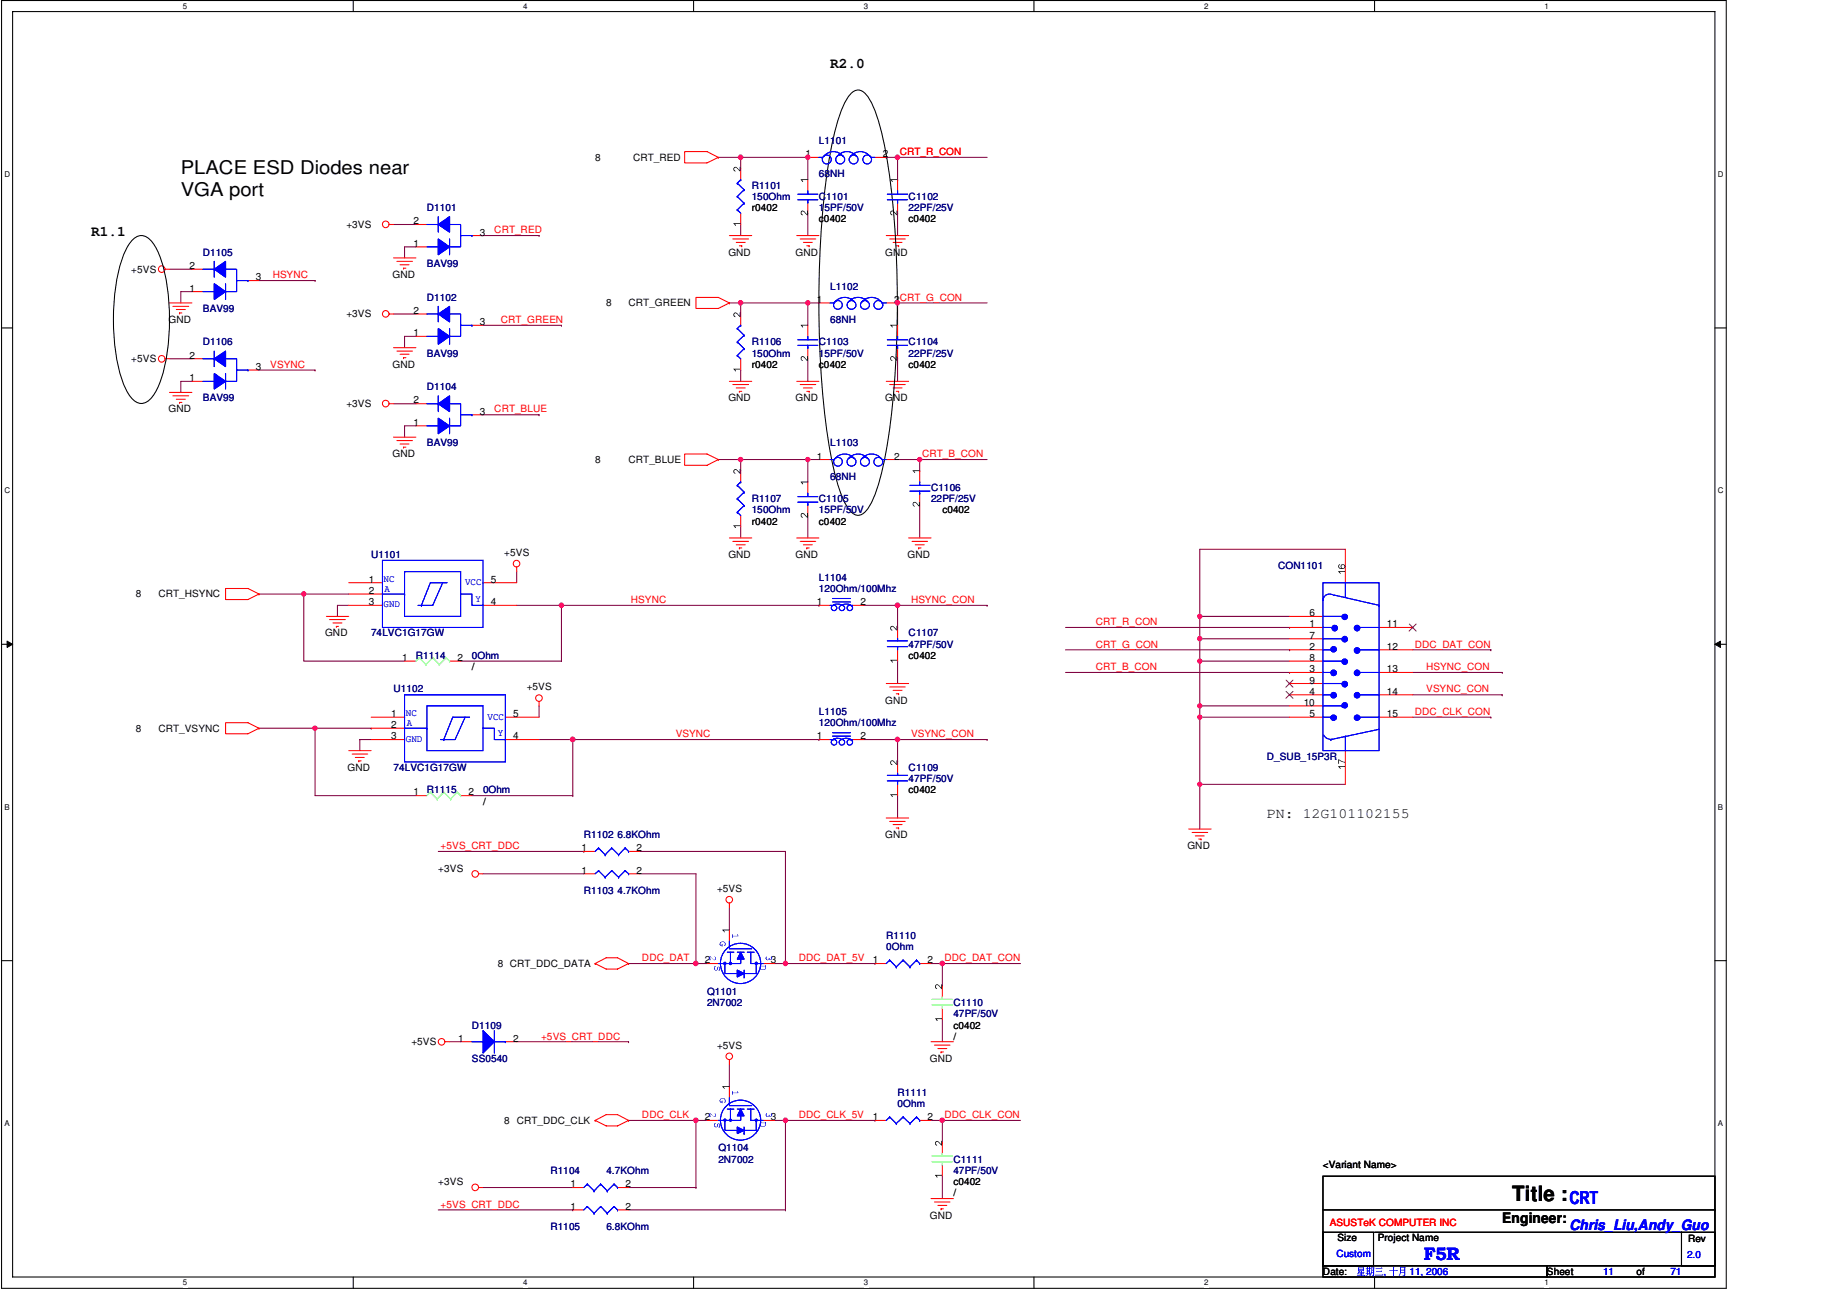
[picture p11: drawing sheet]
<svg xmlns="http://www.w3.org/2000/svg" width="297mm" height="210mm" viewBox="0 0 297 210" stroke-linecap="round" stroke-linejoin="round" font-family="sans-serif">
<defs><g id="words">
<text font-size="3.4" x="243.2" y="193.3">Title :</text>
<g font-size="3">
<text x="29.1" y="28">PLACE ESD Diodes near</text>
<text x="29.1" y="31.5">VGA port</text>
</g>
<g font-size="2.9" fill="#00f">
<text x="252.4" y="193.6">CRT</text>
<text x="229" y="202.7">F5R</text>
</g>
<g font-size="2.3">
<text x="133.5" y="11">R2.0</text>
<text x="14.6" y="38">R1.1</text>
<text x="203.7" y="131.6">PN: 12G101102155</text>
<text x="241.6" y="196.8">Engineer:</text>
</g>
<text font-size="2.3" fill="#00f" x="252.4" y="197.8">Chris_Liu,Andy_Guo</text>
<g font-size="1.6" fill="#000080">
<text x="131.7" y="23.1">L1101</text>
<text x="131.7" y="28.5">68NH</text>
<text x="68.7" y="33.9">D1101</text>
<text x="120.9" y="30.4">R1101</text>
<text x="120.9" y="32.1">150Ohm</text>
<text x="131.7" y="32.1">C1101</text>
<text x="131.7" y="33.9">15PF/50V</text>
<text x="146.1" y="32.1">C1102</text>
<text x="146.1" y="33.9">22PF/25V</text>
<text x="32.6" y="41.1">D1105</text>
<text x="68.7" y="42.9">BAV99</text>
<text x="133.5" y="46.6">L1102</text>
<text x="32.6" y="50.1">BAV99</text>
<text x="68.7" y="48.3">D1102</text>
<text x="133.5" y="51.9">68NH</text>
<text x="32.6" y="55.5">D1106</text>
<text x="68.7" y="57.4">BAV99</text>
<text x="120.9" y="55.5">R1106</text>
<text x="120.9" y="57.4">150Ohm</text>
<text x="131.7" y="55.5">C1103</text>
<text x="131.7" y="57.4">15PF/50V</text>
<text x="146.1" y="55.5">C1104</text>
<text x="146.1" y="57.4">22PF/25V</text>
<text x="32.6" y="64.6">BAV99</text>
<text x="68.7" y="62.8">D1104</text>
<text x="68.7" y="71.8">BAV99</text>
<text x="133.5" y="71.8">L1103</text>
<text x="133.5" y="77.2">68NH</text>
<text x="120.9" y="80.8">R1107</text>
<text x="120.9" y="82.6">150Ohm</text>
<text x="131.7" y="80.8">C1105</text>
<text x="131.7" y="82.6">15PF/50V</text>
<text x="149.7" y="79">C1106</text>
<text x="149.7" y="80.8">22PF/25V</text>
<text x="59.7" y="89.8">U1101</text>
<text x="131.7" y="93.4">L1104</text>
<text x="131.7" y="95.2">120Ohm/100Mhz</text>
<text x="205.6" y="91.6">CON1101</text>
<text x="59.7" y="102.4">74LVC1G17GW</text>
<text x="66.9" y="106">R1114</text>
<text x="75.9" y="106">0Ohm</text>
<text x="146.1" y="102.4">C1107</text>
<text x="146.1" y="104.2">47PF/50V</text>
<text x="63.3" y="111.4">U1102</text>
<text x="131.7" y="115">L1105</text>
<text x="131.7" y="116.8">120Ohm/100Mhz</text>
<text x="63.3" y="124">74LVC1G17GW</text>
<text x="146.1" y="124">C1109</text>
<text x="146.1" y="125.8">47PF/50V</text>
<text x="203.7" y="122.2">D_SUB_15P3R</text>
<text x="68.7" y="127.6">R1115</text>
<text x="77.7" y="127.6">0Ohm</text>
<text x="93.9" y="134.8">R1102 6.8KOhm</text>
<text x="93.9" y="143.8">R1103 4.7KOhm</text>
<text x="142.5" y="151">R1110</text>
<text x="142.5" y="152.8">0Ohm</text>
<text x="113.7" y="160">Q1101</text>
<text x="113.7" y="161.8">2N7002</text>
<text x="153.3" y="161.8">C1110</text>
<text x="75.9" y="165.4">D1109</text>
<text x="153.3" y="163.6">47PF/50V</text>
<text x="75.9" y="170.8">SS0540</text>
<text x="144.4" y="176.2">R1111</text>
<text x="144.4" y="178">0Ohm</text>
<text x="115.5" y="185.2">Q1104</text>
<text x="88.5" y="188.8">R1104</text>
<text x="97.5" y="188.8">4.7KOhm</text>
<text x="115.5" y="187">2N7002</text>
<text x="153.3" y="187">C1111</text>
<text x="153.3" y="188.8">47PF/50V</text>
<text x="88.5" y="197.9">R1105</text>
<text x="97.5" y="197.9">6.8KOhm</text>
</g>
<g font-size="1.6">
<text x="95.7" y="25.8">8</text>
<text x="101.8" y="25.8">CRT_RED</text>
<text x="129.5" y="25.3">1</text>
<text x="142" y="25.3">2</text>
<text x="120.9" y="33.9">r0402</text>
<text x="131.7" y="35.7">c0402</text>
<text x="146.1" y="35.7">c0402</text>
<text x="55.7" y="36.6">+3VS</text>
<text x="66.5" y="39.7">1</text>
<text x="66.5" y="36.1">2</text>
<text x="77.2" y="37.9">3</text>
<text x="117.1" y="41.1">GND</text>
<text x="127.9" y="41.1">GND</text>
<text x="142.4" y="41.1">GND</text>
<text x="21.1" y="43.9">+5VS</text>
<text x="30.5" y="46.9">1</text>
<text x="30.5" y="43.3">2</text>
<text x="41.1" y="45.1">3</text>
<text x="63.1" y="44.7">GND</text>
<text x="27.1" y="51.9">GND</text>
<text x="55.7" y="51.1">+3VS</text>
<text x="66.5" y="50.5">2</text>
<text x="77.2" y="52.3">3</text>
<text x="97.5" y="49.3">8</text>
<text x="101.1" y="49.3">CRT_GREEN</text>
<text x="131.4" y="48.7">1</text>
<text x="143.8" y="48.7">2</text>
<text x="21.1" y="58.3">+5VS</text>
<text x="30.5" y="57.7">2</text>
<text x="41.1" y="59.5">3</text>
<text x="63.1" y="59.1">GND</text>
<text x="66.5" y="54.1">1</text>
<text x="120.9" y="59.1">r0402</text>
<text x="131.7" y="59.1">c0402</text>
<text x="146.1" y="59.1">c0402</text>
<text x="30.5" y="61.3">1</text>
<text x="55.7" y="65.4">+3VS</text>
<text x="66.5" y="64.9">2</text>
<text x="117.1" y="64.6">GND</text>
<text x="127.9" y="64.6">GND</text>
<text x="142.4" y="64.6">GND</text>
<text x="27.1" y="66.3">GND</text>
<text x="66.5" y="68.5">1</text>
<text x="77.2" y="66.7">3</text>
<text x="63.1" y="73.6">GND</text>
<text x="95.7" y="74.5">8</text>
<text x="101.1" y="74.5">CRT_BLUE</text>
<text x="131.4" y="73.9">1</text>
<text x="143.8" y="73.9">2</text>
<text x="151.5" y="82.6">c0402</text>
<text x="81.1" y="89.4">+5VS</text>
<text x="117.1" y="89.8">GND</text>
<text x="120.9" y="84.4">r0402</text>
<text x="127.9" y="89.8">GND</text>
<text x="131.7" y="84.4">c0402</text>
<text x="146" y="89.8">GND</text>
<text x="59.3" y="93.7">1</text>
<text x="59.3" y="95.5">2</text>
<text x="78.9" y="93.7">5</text>
<text x="21.8" y="96.1">8</text>
<text x="25.5" y="96.1">CRT_HSYNC</text>
<text x="59.3" y="97.3">3</text>
<text x="78.9" y="97.3">4</text>
<text x="131.4" y="97.3">1</text>
<text x="138.4" y="97.3">2</text>
<text x="210.6" y="99.1">6</text>
<text x="210.6" y="100.9">1</text>
<text x="223.1" y="100.9">11</text>
<text x="52.3" y="102.4">GND</text>
<text x="64.7" y="106.3">1</text>
<text x="73.6" y="106.3">2</text>
<text x="75.9" y="107.8">/</text>
<text x="146.1" y="106">c0402</text>
<text x="210.6" y="106.3">8</text>
<text x="210.6" y="102.7">7</text>
<text x="210.6" y="104.5">2</text>
<text x="223.1" y="104.5">12</text>
<text x="84.7" y="111">+5VS</text>
<text x="142.4" y="113.2">GND</text>
<text x="209.7" y="113.5">10</text>
<text x="210.6" y="109.9">9</text>
<text x="210.6" y="108.1">3</text>
<text x="210.6" y="111.7">4</text>
<text x="223.1" y="111.7">14</text>
<text x="223.1" y="108.1">13</text>
<text x="21.8" y="117.7">8</text>
<text x="25.5" y="117.7">CRT_VSYNC</text>
<text x="62.9" y="115.4">1</text>
<text x="62.9" y="117.1">2</text>
<text x="62.9" y="118.9">3</text>
<text x="82.5" y="118.9">4</text>
<text x="82.5" y="115.4">5</text>
<text x="131.4" y="118.9">1</text>
<text x="138.4" y="118.9">2</text>
<text x="210.6" y="115.4">5</text>
<text x="223.1" y="115.4">15</text>
<text x="55.9" y="124">GND</text>
<text x="66.5" y="127.9">1</text>
<text x="75.3" y="127.9">2</text>
<text x="77.7" y="129.4">/</text>
<text x="146.1" y="127.6">c0402</text>
<text x="93.5" y="136.9">1</text>
<text x="102.4" y="136.9">2</text>
<text x="142.4" y="134.8">GND</text>
<text x="191" y="136.6">GND</text>
<text x="70.5" y="140.2">+3VS</text>
<text x="93.5" y="140.5">1</text>
<text x="102.4" y="140.5">2</text>
<text x="115.3" y="143.5">+5VS</text>
<text x="80" y="155.5">8 CRT_DDC_DATA</text>
<text x="113.4" y="154.9">2</text>
<text x="124" y="154.9">3</text>
<text x="140.4" y="154.9">1</text>
<text x="149.2" y="154.9">2</text>
<text x="73.7" y="167.6">1</text>
<text x="82.5" y="167.6">2</text>
<text x="153.3" y="165.4">c0402</text>
<text x="153.3" y="167.2">/</text>
<text x="66.2" y="168.1">+5VS</text>
<text x="115.3" y="168.7">+5VS</text>
<text x="149.6" y="170.8">GND</text>
<text x="81.1" y="180.7">8 CRT_DDC_CLK</text>
<text x="113.4" y="180.2">2</text>
<text x="124" y="180.2">3</text>
<text x="140.4" y="180.2">1</text>
<text x="149.2" y="180.2">2</text>
<text x="70.5" y="190.6">+3VS</text>
<text x="91.7" y="191">1</text>
<text x="100.6" y="191">2</text>
<text x="153.3" y="190.6">c0402</text>
<text x="212.8" y="187.9">&lt;Variant Name&gt;</text>
<text x="91.7" y="194.6">1</text>
<text x="100.6" y="194.6">2</text>
<text x="149.6" y="196">GND</text>
<text x="153.3" y="192.4">/</text>
<text x="215.1" y="199.6">Size</text>
<text x="221.6" y="199.6">Project Name</text>
<text x="271.5" y="199.8">Rev</text>
<text x="212.8" y="205">Date:</text>
<text x="248.8" y="205">Sheet</text>
<text x="263.2" y="205">of</text>
</g>
<g font-size="1.6" fill="#f00">
<text x="144.7" y="24.9">CRT_R_CON</text>
<text x="79.5" y="37.5">CRT_RED</text>
<text x="43.9" y="44.7">HSYNC</text>
<text x="80.6" y="51.9">CRT_GREEN</text>
<text x="144.7" y="48.3">CRT_G_CON</text>
<text x="43.5" y="59.1">VSYNC</text>
<text x="79.5" y="66.3">CRT_BLUE</text>
<text x="148.3" y="73.6">CRT_B_CON</text>
<text x="101.5" y="97">HSYNC</text>
<text x="146.5" y="97">HSYNC_CON</text>
<text x="176.2" y="100.6">CRT_R_CON</text>
<text x="176.2" y="104.2">CRT_G_CON</text>
<text x="176.2" y="107.8">CRT_B_CON</text>
<text x="227.5" y="104.2">DDC_DAT_CON</text>
<text x="229.4" y="107.8">HSYNC_CON</text>
<text x="229.4" y="111.4">VSYNC_CON</text>
<text x="108.7" y="118.6">VSYNC</text>
<text x="146.5" y="118.6">VSYNC_CON</text>
<text x="227.5" y="115">DDC_CLK_CON</text>
<text x="70.9" y="136.6">+5VS_CRT_DDC</text>
<text x="103.2" y="154.6">DDC_DAT</text>
<text x="128.5" y="154.6">DDC_DAT_5V</text>
<text x="151.9" y="154.6">DDC_DAT_CON</text>
<text x="87" y="167.2">+5VS_CRT_DDC</text>
<text x="103.2" y="179.8">DDC_CLK</text>
<text x="128.5" y="179.8">DDC_CLK_5V</text>
<text x="151.9" y="179.8">DDC_CLK_CON</text>
<text x="70.9" y="194.2">+5VS_CRT_DDC</text>
<text x="213.9" y="197.1">ASUSTeK COMPUTER INC</text>
</g>
<g font-size="1.6" fill="#00f">
<text x="61.7" y="93.6">NC</text>
<text x="61.8" y="95.2">A</text>
<text x="74.8" y="94.1">VCC</text>
<text x="61.7" y="97.7">GND</text>
<text x="76.5" y="96.8">Y</text>
<text x="65.3" y="115.2">NC</text>
<text x="65.3" y="119.3">GND</text>
<text x="65.4" y="116.8">A</text>
<text x="78.4" y="115.7">VCC</text>
<text x="80" y="118.4">Y</text>
<text x="214.9" y="202.1">Custom</text>
<text x="271.3" y="202.4">2.0</text>
<text x="222.5" y="205">,</text>
<text x="226.7" y="205">11, 2006</text>
<text x="257.8" y="205">11</text>
<text x="268.6" y="205">71</text>
</g>
<g font-size="1.3">
<text x="29.4" y="1.4">5</text>
<text x="84.2" y="1.4">4</text>
<text x="138.9" y="1.4">3</text>
<text x="193.7" y="1.4">2</text>
<text x="248.4" y="1.4">1</text>
<text x=".7" y="28.5">D</text>
<text x="276.3" y="28.5">D</text>
<text x=".7" y="79.4">C</text>
<text x="276.3" y="79.4">C</text>
<text x=".7" y="130.3">B</text>
<text x="276.3" y="130.3">B</text>
<text x=".7" y="181.1">A</text>
<text x="276.3" y="181.1">A</text>
<text x="29.4" y="206.8">5</text>
<text x="84.2" y="206.8">4</text>
<text x="138.9" y="206.8">3</text>
<text x="193.7" y="206.8">2</text>
<text x="248.4" y="206.8">1</text>
</g>
</g></defs>
<path d="M.3 .1h277.3v207.1h-277.3zM2 1.9h273.8v203.5h-273.8z" fill="none" stroke="#000" stroke-width=".17"/>
<g fill="#fff">
<path d="M29.4 .3h.8v1.4h-.8z"/>
<path d="M29.4 205.6h.8v1.5h-.8z"/>
</g>
<path d="M56.8 .1v1.8M56.8 205.4v1.8" fill="none" stroke="#000" stroke-width=".17"/>
<g fill="#fff">
<path d="M84.2 .3h.7v1.4h-.7z"/>
<path d="M84.2 205.6h.7v1.5h-.7z"/>
</g>
<path d="M111.5 .1v1.8M111.5 205.4v1.8" fill="none" stroke="#000" stroke-width=".17"/>
<g fill="#fff">
<path d="M138.9 .3h.8v1.4h-.8z"/>
<path d="M138.9 205.6h.8v1.5h-.8z"/>
</g>
<path d="M166.3 .1v1.8M166.3 205.4v1.8" fill="none" stroke="#000" stroke-width=".17"/>
<g fill="#fff">
<path d="M193.7 .3h.7v1.4h-.7z"/>
<path d="M193.7 205.6h.7v1.5h-.7z"/>
</g>
<path d="M221.1 .1v1.8M221.1 205.4v1.8" fill="none" stroke="#000" stroke-width=".17"/>
<g fill="#fff">
<path d="M248.4 .3h.8v1.4h-.8z"/>
<path d="M248.4 205.6h.8v1.5h-.8z"/>
<path d="M.7 27.3h.9v1.5h-.9z"/>
<path d="M276.3 27.3h.9v1.5h-.9z"/>
<path d="M.7 78.2h.9v1.5h-.9z"/>
<path d="M276.3 78.2h.9v1.5h-.9z"/>
</g>
<path d="M.3 52.7h1.7M275.8 52.7h1.8" fill="none" stroke="#000" stroke-width=".17"/>
<g fill="#fff">
<path d="M.7 129.1h.9v1.5h-.9z"/>
<path d="M276.3 129.1h.9v1.5h-.9z"/>
</g>
<path d="M.3 103.6h1.7M275.8 103.6h1.8" fill="none" stroke="#000" stroke-width=".17"/>
<path d="M1.1 103.1l.9 .5-.9 .5zM275.8 103.6l.9-.5v1z" fill="#000"/>
<path d="M1.1 103.1l.9 .5-.9 .5zM275.8 103.6l.9-.5v1z" fill="none" stroke="#000" stroke-width=".16"/>
<g fill="#fff">
<path d="M.7 180h.9v1.4h-.9z"/>
<path d="M276.3 180h.9v1.4h-.9z"/>
</g>
<path d="M.3 154.5h1.7M275.8 154.5h1.8" fill="none" stroke="#000" stroke-width=".17"/>
<g fill="none" stroke="#800040" stroke-width=".17">
<path d="M63.3 36.1h3.6M77.7 37.9h9M86.7 37.9h.1M119.1 25.3v1.8M144.4 34.3v3.6M27.3 43.3h3.6M27.3 57.7h3.6M41.7 45.1h9M41.7 59.5h9M50.7 45.1h.1M50.7 59.5h.1M63.3 50.5h3.6"/>
<path d="M77.7 52.3h12.6M90.3 52.3h.1M129.9 57.7v3.6M63.3 64.9h3.6M77.7 66.7h9M86.7 66.7h.1M119.1 84.7v1.8M102.9 136.9h23.4M101.1 155h10.8M111.9 155h.1M117.3 171.2v3.6M151.5 164v3.6"/>
<path d="M70.5 194.6h21.6M92.1 194.6h.1M101.1 180.2h10.8M111.9 180.2h.1M151.5 189.2v3.6"/>
</g>
<circle cx="111.9" cy="155" r=".36" fill="#f0f"/>
<circle cx="111.9" cy="155" r=".36" fill="none" stroke="#f0f" stroke-width=".17"/>
<path d="M115.5 25.3h3.6M119.1 25.3h.1M126.3 155h14.4M140.7 155h.1M72.3 167.6h1.8" fill="none" stroke="#800040" stroke-width=".17"/>
<circle cx="119.1" cy="25.3" r=".36" fill="#f0f"/>
<circle cx="119.1" cy="25.3" r=".36" fill="none" stroke="#f0f" stroke-width=".17"/>
<path d="M115.5 73.9h3.6M119.1 73.9h.1" fill="none" stroke="#800040" stroke-width=".17"/>
<circle cx="119.1" cy="73.9" r=".35" fill="#f0f"/>
<circle cx="119.1" cy="73.9" r=".35" fill="none" stroke="#f0f" stroke-width=".17"/>
<path d="M119.1 48.7h10.8M129.9 48.7h.1" fill="none" stroke="#800040" stroke-width=".17"/>
<circle cx="129.9" cy="48.7" r=".35" fill="#f0f"/>
<circle cx="129.9" cy="48.7" r=".35" fill="none" stroke="#f0f" stroke-width=".17"/>
<path d="M65.1 39.7v1.8M29.1 46.9v1.8M131.7 48.7h-1.8v3.6M119.1 73.9h10.8M147.9 81.2v5.3M144.4 128v3.6M111.9 140.5v14.5M117.3 146v3.6M77.7 191h14.4M111.9 191h.1M111.9 180.2v10.8" fill="none" stroke="#800040" stroke-width=".17"/>
<circle cx="111.9" cy="180.2" r=".36" fill="#f0f"/>
<circle cx="111.9" cy="180.2" r=".36" fill="none" stroke="#f0f" stroke-width=".17"/>
<g fill="none" stroke="#800040" stroke-width=".17">
<path d="M119.1 36.1v1.8M129.9 34.3v3.6M117.3 48.7h1.8M119.1 48.7h.1M119.1 48.7v1.8M119.1 59.5v1.8M144.4 57.7v3.6M119.1 73.9v1.8M129.9 73.9v3.6M144.4 106.3v3.6M70.5 136.9h23.4M93.9 136.9h.1"/>
<path d="M77.7 140.5h16.2M111.9 155h1.8M83.1 167.6h18M101.1 167.6h.1M101.1 194.6h25.2M101.1 191h10.8"/>
</g>
<circle cx="119.1" cy="48.7" r=".36" fill="#f0f"/>
<circle cx="119.1" cy="48.7" r=".36" fill="none" stroke="#f0f" stroke-width=".17"/>
<path d="M129.9 73.9h.1M129.9 73.9h1.8" fill="none" stroke="#800040" stroke-width=".17"/>
<circle cx="129.9" cy="73.9" r=".34" fill="#f0f"/>
<circle cx="129.9" cy="73.9" r=".34" fill="none" stroke="#f0f" stroke-width=".17"/>
<path d="M129.9 82.9v3.6M111.9 180.2h1.8M126.3 194.6h.1M126.3 180.2v14.4" fill="none" stroke="#800040" stroke-width=".17"/>
<circle cx="126.3" cy="180.2" r=".35" fill="#f0f"/>
<circle cx="126.3" cy="180.2" r=".35" fill="none" stroke="#f0f" stroke-width=".17"/>
<path d="M124.5 155h1.8M126.3 155h.1M126.3 180.2h14.4M140.7 180.2h.1" fill="none" stroke="#800040" stroke-width=".17"/>
<circle cx="126.3" cy="155" r=".35" fill="#f0f"/>
<circle cx="126.3" cy="155" r=".35" fill="none" stroke="#f0f" stroke-width=".17"/>
<path d="M144.4 97.4v3.5M144.4 119v3.6M126.3 136.9v18.1M149.7 155h1.8M151.5 155h.1M124.5 180.2h1.8" fill="none" stroke="#800040" stroke-width=".17"/>
<circle cx="151.5" cy="155" r=".36" fill="#f0f"/>
<circle cx="151.5" cy="155" r=".36" fill="none" stroke="#f0f" stroke-width=".17"/>
<path d="M144.4 48.7h.1M144.4 48.7h14.3M138.9 97.4h5.5" fill="none" stroke="#800040" stroke-width=".17"/>
<circle cx="144.3" cy="48.7" r=".36" fill="#f0f"/>
<circle cx="144.3" cy="48.7" r=".36" fill="none" stroke="#f0f" stroke-width=".17"/>
<path d="M144.4 97.4h14.3M158.7 97.4h.1" fill="none" stroke="#800040" stroke-width=".17"/>
<circle cx="144.3" cy="97.3" r=".36" fill="#f0f"/>
<circle cx="144.3" cy="97.3" r=".36" fill="none" stroke="#f0f" stroke-width=".17"/>
<path d="M144.4 25.3h.1M144.4 25.3h14.3M151.5 155h12.6M149.7 180.2h1.8M151.5 180.2h.1" fill="none" stroke="#800040" stroke-width=".17"/>
<circle cx="151.5" cy="180.2" r=".36" fill="#f0f"/>
<circle cx="151.5" cy="180.2" r=".36" fill="none" stroke="#f0f" stroke-width=".17"/>
<path d="M65.1 54.1h1.8M29.1 61.3v1.8M65.1 68.5h1.8M138.9 119h19.8M158.7 119h.1M151.5 183.8h.1M151.5 180.2v3.6" fill="none" stroke="#800040" stroke-width=".17"/>
<circle cx="144.3" cy="118.9" r=".36" fill="#f0f"/>
<circle cx="144.3" cy="118.9" r=".36" fill="none" stroke="#f0f" stroke-width=".17"/>
<g fill="none" stroke="#800040" stroke-width=".17">
<path d="M65.1 39.7h1.8M29.1 46.9h1.8M65.1 54.1v1.8M29.1 61.3h1.8M65.1 68.5v1.8M147.9 73.9h10.8M193 99.1v3.6M193 88.3h23.4M171.4 104.5h36M193 102.7h.1M193 115.4h14.4M207.4 104.5h.1"/>
<path d="M227.2 108.2h14.4M227.2 104.5h12.6M227.2 115.4h12.6M227.2 111.8h14.4M239.8 104.5h.1M239.8 115.4h.1M241.6 108.2h.1M241.6 111.8h.1M216.4 126.2h-23.4v7.1M151.5 158.6h.1M151.5 155v3.6M151.5 180.2h12.6"/>
</g>
<circle cx="192.9" cy="102.7" r=".35" fill="#f0f"/>
<circle cx="192.9" cy="102.7" r=".35" fill="none" stroke="#f0f" stroke-width=".17"/>
<path d="M193 113.5h.1M193 106.3v7.2" fill="none" stroke="#800040" stroke-width=".17"/>
<circle cx="192.9" cy="106.3" r=".34" fill="#f0f"/>
<circle cx="192.9" cy="106.3" r=".34" fill="none" stroke="#f0f" stroke-width=".17"/>
<circle cx="192.9" cy="113.5" r=".34" fill="#f0f"/>
<circle cx="192.9" cy="113.5" r=".34" fill="none" stroke="#f0f" stroke-width=".17"/>
<path d="M171.4 100.9h36M193 115.4h.1M193 113.5v1.9M207.4 100.9h.1" fill="none" stroke="#800040" stroke-width=".17"/>
<circle cx="192.9" cy="115.4" r=".34" fill="#f0f"/>
<circle cx="192.9" cy="115.4" r=".34" fill="none" stroke="#f0f" stroke-width=".17"/>
<path d="M193 113.5h14.4M193 106.3h14.4M193 115.4v10.8M193 126.2h.1" fill="none" stroke="#800040" stroke-width=".17"/>
<circle cx="192.9" cy="126.1" r=".34" fill="#f0f"/>
<circle cx="192.9" cy="126.1" r=".34" fill="none" stroke="#f0f" stroke-width=".17"/>
<path d="M193 99.1h.1M193 88.3v10.8M171.4 108.2h36M207.4 108.2h.1M207.4 102.7h-14.4v3.6" fill="none" stroke="#800040" stroke-width=".17"/>
<circle cx="192.9" cy="99.1" r=".34" fill="#f0f"/>
<circle cx="192.9" cy="99.1" r=".34" fill="none" stroke="#f0f" stroke-width=".17"/>
<path d="M83.1 97.4h7.2M90.3 97.4h.1M193 99.1h14.4" fill="none" stroke="#800040" stroke-width=".17"/>
<circle cx="90.3" cy="97.3" r=".35" fill="#f0f"/>
<circle cx="90.3" cy="97.3" r=".35" fill="none" stroke="#f0f" stroke-width=".17"/>
<path d="M131.7 97.4h.1M131.7 97.4h-41.4v8.9h-16.2M86.7 119h5.4M92.1 119h.1M50.7 128h16.2M75.9 128h16.2" fill="none" stroke="#800040" stroke-width=".17"/>
<circle cx="92.1" cy="118.9" r=".36" fill="#f0f"/>
<circle cx="92.1" cy="118.9" r=".36" fill="none" stroke="#f0f" stroke-width=".17"/>
<path d="M41.7 117.1h9M92.1 119v9M92.1 128h.1" fill="none" stroke="#800040" stroke-width=".17"/>
<circle cx="92.1" cy="118.9" r=".36" fill="#f0f"/>
<circle cx="92.1" cy="118.9" r=".36" fill="none" stroke="#f0f" stroke-width=".17"/>
<path d="M50.7 117.1h9M59.7 117.1h.1M92.1 119h39.6M131.7 119h.1" fill="none" stroke="#800040" stroke-width=".17"/>
<circle cx="50.7" cy="117.1" r=".35" fill="#f0f"/>
<circle cx="50.7" cy="117.1" r=".35" fill="none" stroke="#f0f" stroke-width=".17"/>
<path d="M41.7 95.5h7.1M48.8 95.5v10.8h16.3M48.8 95.5h.1M83.1 91.9v1.8" fill="none" stroke="#800040" stroke-width=".17"/>
<circle cx="48.8" cy="95.5" r=".35" fill="#f0f"/>
<circle cx="48.8" cy="95.5" r=".35" fill="none" stroke="#f0f" stroke-width=".17"/>
<path d="M119.1 25.3h10.8v3.6M119.1 25.3h.1M48.8 95.5h7.3M56.1 97.4h-1.8v1.7M50.7 117.1v10.9M59.7 119h-1.8v1.7M86.7 113.5v1.9M102.9 140.5h9" fill="none" stroke="#800040" stroke-width=".17"/>
<circle cx="129.9" cy="25.3" r=".35" fill="#f0f"/>
<circle cx="129.9" cy="25.3" r=".35" fill="none" stroke="#f0f" stroke-width=".17"/>
<path d="M144.4 28.9h.1M144.4 25.3v3.6" fill="none" stroke="#800040" stroke-width=".17"/>
<circle cx="144.3" cy="25.3" r=".36" fill="#f0f"/>
<circle cx="144.3" cy="25.3" r=".36" fill="none" stroke="#f0f" stroke-width=".17"/>
<path d="M142.5 25.3h.1M142.5 25.3h1.9M144.4 48.7v3.6M144.4 73.9h3.5M147.9 75.7h.1M147.9 73.9h.1M147.9 73.9v1.8" fill="none" stroke="#800040" stroke-width=".17"/>
<circle cx="147.9" cy="73.9" r=".34" fill="#f0f"/>
<circle cx="147.9" cy="73.9" r=".34" fill="none" stroke="#f0f" stroke-width=".17"/>
<g fill="none" stroke="#f00" stroke-width=".17">
<path d="M62.6 36.1h.7M110.1 24.4h3.6l1.8 .9-1.8 .9h-3.6zM115.5 25.3h.1M117.3 37.9h3.6M117.9 38.4h2.5M118.4 39h1.4M118.9 39.5h.4M119.3 39.5h.1M128.1 37.9h3.6M128.7 38.4h2.5M129.2 39h1.4M129.7 39.5h.4"/>
<path d="M130.1 39.5h.1M142.5 37.9h3.6M143.1 38.4h2.5M143.6 39h1.5M144.1 39.5h.4M144.5 39.5h.1M26.5 43.3h.8M26.5 57.7h.8M27.3 48.7h3.6M27.8 49.3h2.5M28.4 49.8h1.4M28.9 50.3h.1"/>
<path d="M28.9 50.3h.3M62.6 50.5h.7M63.3 41.5h3.6M63.3 55.9h3.6M63.8 42h2.5M63.8 56.5h2.5M64.3 42.6h1.5M64.3 57h1.5M64.9 43.1h.1M64.9 57.5h.1M64.9 43.1h.4M64.9 57.5h.4"/>
<path d="M111.9 47.8h3.6l1.8 .9-1.8 .9h-3.6zM117.3 48.7h.1M27.3 63.1h3.6M27.8 63.7h2.5M28.4 64.2h1.4M28.9 64.7h.1M28.9 64.7h.3M62.6 64.9h.7M63.3 70.3h3.6M63.8 70.9h2.5M64.3 71.4h1.5M64.9 71.9h.1"/>
<path d="M64.9 71.9h.4M110.1 73h3.6l1.8 .9-1.8 .9h-3.6zM115.5 73.9h.1M117.3 61.3h3.6M117.9 61.8h2.5M118.4 62.4h1.4M118.9 62.9h.1M118.9 62.9h.4M128.1 61.3h3.6M128.7 61.8h2.5M129.2 62.4h1.4M129.7 62.9h.4"/>
<path d="M130.1 62.9h.1M142.5 61.3h3.6M143.1 61.8h2.5M143.6 62.4h1.5M144.1 62.9h.4M144.5 62.9h.1M36.3 94.7h3.6l1.8 .8-1.8 .9h-3.6zM41.7 95.5h.1M52.5 99.1h3.6M53 99.7h2.5M83.1 91.2v.7M117.3 86.5h3.6"/>
<path d="M117.9 87.1h2.5M118.4 87.6h1.4M118.9 88.1h.1M118.9 88.1h.4M128.1 86.5h3.6M128.7 87.1h2.5M129.2 87.6h1.4M129.7 88.1h.1M129.7 88.1h.4M146.1 86.5h3.6M146.7 87.1h2.5M147.2 87.6h1.4"/>
<path d="M147.7 88.1h.1M147.7 88.1h.4M36.3 116.2h3.6l1.8 .9-1.8 .9h-3.6zM41.7 117.1h.1M53.5 100.2h1.5M54.1 100.8h.1M54.1 100.8h.3M86.7 112.8v.7M142.5 109.9h3.6M143.1 110.5h2.5M143.6 111h1.5M144.1 111.6h.4"/>
<path d="M144.5 111.6h.1M56.1 120.7h3.6M56.6 121.3h2.5M57.1 121.8h1.5M57.7 122.4h.1M57.7 122.4h.4M142.5 131.6h3.6M143.1 132.1h2.5M143.6 132.6h1.5M144.1 133.2h.4M144.5 133.2h.1M191.2 133.3h3.6"/>
<path d="M191.7 133.9h2.5M192.2 134.5h1.5M192.8 135h.4M193.2 135h.1M77 140.5h.7M95.7 155h.1M95.7 155l1.8-.9h1.8l1.8 .9M95.7 155l1.8 .9h1.8l1.8-.9M101.1 155h.1M117.3 145.2v.8M71.6 167.6h.7M117.3 170.5v.7"/>
<path d="M149.7 167.6h3.6M150.3 168.1h2.5M150.8 168.7h1.5M151.3 169.2h.1M151.3 169.2h.4M77 191h.7M95.7 180.2h.1M95.7 180.2l1.8-.9h1.8l1.8 .9M95.7 180.2l1.8 .9h1.8l1.8-.9M101.1 180.2h.1M149.7 192.8h3.6M150.3 193.3h2.5"/>
<path d="M150.8 193.9h1.5M151.3 194.4h.1M151.3 194.4h.4"/>
<circle cx="62" cy="36.1" r=".54"/>
<circle cx="26" cy="57.7" r=".54"/>
<circle cx="26" cy="43.3" r=".53"/>
<circle cx="62" cy="50.5" r=".53"/>
<circle cx="62" cy="64.9" r=".54"/>
<circle cx="83.1" cy="90.7" r=".53"/>
<circle cx="86.7" cy="112.3" r=".53"/>
<circle cx="76.4" cy="140.6" r=".54"/>
<circle cx="117.3" cy="144.7" r=".53"/>
<circle cx="71" cy="167.6" r=".53"/>
<circle cx="117.3" cy="169.9" r=".52"/>
<circle cx="76.4" cy="191" r=".54"/>
</g>
<path d="M212.8 189.2h63v14.4h-63zM212.8 198.2h8.1v5.4h-8.1zM212.8 194.6h63M221.1 198.2h49.3M270.4 198.2h5.4v5.4h-5.4zM270.4 198.2h.1M275.8 194.6h.1M212.8 203.6h36v1.8h-36zM248.8 203.6h27v1.8h-27z" fill="none" stroke="#000" stroke-width=".17"/>
<g fill="#00f">
<path d="M218.5 203.9l.8 .1zM218.5 204.1l.8 .1zM218.5 204.3l.8 .1zM218.4 203.8l.1 .7zM219.3 203.8v.7l.1-.6zM218.6 204.4l-.3 .6 .4-.5zM218.5 204.6l1 .1-.2-.1zM218.5 204.9v.1l.9-.1-.2-.1zM218.9 204.4v.8l.1-.7zM218.2 205.2v.1l1.4-.1-.1-.1z"/>
<path d="M219.9 204.3h.3zM219.9 204.6h.3zM220.6 203.9l.3 .1zM220.6 204.3h.3zM220.5 204.6l.4 .1zM219.7 204v.1h.8zM219.8 203.8v1.1h.1v-1h.1zM220.2 203.8v1.1h.1v-1zM219.7 204.8v.1h.7zM219.9 204.9l-.2 .4 .3-.3zM220.1 204.9l.2 .2zM220.5 203.8v.8l-.2 .7 .3-.4v-1zM220.8 203.9l.1 1.2h-.3l.2 .2 .2-.1v-1.3l-.1-.1z"/>
<path d="M221.2 204h1.1l-.1-.1zM221.3 204.5v.1l.9-.1-.1-.1zM221.1 205.1h1.4l-.2-.1-.1 .1z"/>
<path d="M223.4 204.4h1.4l-.1-.1zM224 203.8l.1 1.5 .1-1.4z"/>
<path d="M225.2 203.9h.7zM225.2 204.3h.7zM225.2 204.6h.7zM225.2 203.8v1l-.2 .5 .3-.6zM225.8 203.9l.1 1.2h-.3l.2 .2 .2-.2v-1.2z"/>
</g>
<path d="M212.8 189.2h63v14.4h-63zM212.8 198.2h8.1v5.4h-8.1zM212.8 194.6h63M221.1 198.2h49.3M270.4 198.2h5.4v5.4h-5.4zM270.4 198.2h.1M275.8 194.6h.1M212.8 203.6h36v1.8h-36zM248.8 203.6h27v1.8h-27z" fill="none" stroke="#000" stroke-width=".17"/>
<g fill="#00f">
<path d="M218.5 203.9l.8 .1zM218.5 204.1l.8 .1zM218.5 204.3l.8 .1zM218.4 203.8l.1 .7zM219.3 203.8v.7l.1-.6zM218.6 204.4l-.3 .6 .4-.5zM218.5 204.6l1 .1-.2-.1zM218.5 204.9v.1l.9-.1-.2-.1zM218.9 204.4v.8l.1-.7zM218.2 205.2v.1l1.4-.1-.1-.1z"/>
<path d="M219.9 204.3h.3zM219.9 204.6h.3zM220.6 203.9l.3 .1zM220.6 204.3h.3zM220.5 204.6l.4 .1zM219.7 204v.1h.8zM219.8 203.8v1.1h.1v-1h.1zM220.2 203.8v1.1h.1v-1zM219.7 204.8v.1h.7zM219.9 204.9l-.2 .4 .3-.3zM220.1 204.9l.2 .2zM220.5 203.8v.8l-.2 .7 .3-.4v-1zM220.8 203.9l.1 1.2h-.3l.2 .2 .2-.1v-1.3l-.1-.1z"/>
<path d="M221.2 204h1.1l-.1-.1zM221.3 204.5v.1l.9-.1-.1-.1zM221.1 205.1h1.4l-.2-.1-.1 .1z"/>
<path d="M223.4 204.4h1.4l-.1-.1zM224 203.8l.1 1.5 .1-1.4z"/>
<path d="M225.2 203.9h.7zM225.2 204.3h.7zM225.2 204.6h.7zM225.2 203.8v1l-.2 .5 .3-.6zM225.8 203.9l.1 1.2h-.3l.2 .2 .2-.2v-1.2z"/>
</g>
<path d="M212.8 189.2h63v14.4h-63zM212.8 198.2h8.1v5.4h-8.1zM212.8 194.6h63M221.1 198.2h49.3M270.4 198.2h5.4v5.4h-5.4zM270.4 198.2h.1M275.8 194.6h.1M212.8 203.6h36v1.8h-36zM248.8 203.6h27v1.8h-27z" fill="none" stroke="#000" stroke-width=".17"/>
<g fill="#00f">
<path d="M218.5 203.9l.8 .1zM218.5 204.1l.8 .1zM218.5 204.3l.8 .1zM218.4 203.8l.1 .7zM219.3 203.8v.7l.1-.6zM218.6 204.4l-.3 .6 .4-.5zM218.5 204.6l1 .1-.2-.1zM218.5 204.9v.1l.9-.1-.2-.1zM218.9 204.4v.8l.1-.7zM218.2 205.2v.1l1.4-.1-.1-.1z"/>
<path d="M219.9 204.3h.3zM219.9 204.6h.3zM220.6 203.9l.3 .1zM220.6 204.3h.3zM220.5 204.6l.4 .1zM219.7 204v.1h.8zM219.8 203.8v1.1h.1v-1h.1zM220.2 203.8v1.1h.1v-1zM219.7 204.8v.1h.7zM219.9 204.9l-.2 .4 .3-.3zM220.1 204.9l.2 .2zM220.5 203.8v.8l-.2 .7 .3-.4v-1zM220.8 203.9l.1 1.2h-.3l.2 .2 .2-.1v-1.3l-.1-.1z"/>
<path d="M221.2 204h1.1l-.1-.1zM221.3 204.5v.1l.9-.1-.1-.1zM221.1 205.1h1.4l-.2-.1-.1 .1z"/>
<path d="M223.4 204.4h1.4l-.1-.1zM224 203.8l.1 1.5 .1-1.4z"/>
<path d="M225.2 203.9h.7zM225.2 204.3h.7zM225.2 204.6h.7zM225.2 203.8v1l-.2 .5 .3-.6zM225.8 203.9l.1 1.2h-.3l.2 .2 .2-.2v-1.2z"/>
</g>
<path d="M136.9 15a1.41 1.41 0 0 1 2.2 0 9.4 9.4 0 0 1 1.9 3.7 88.4 88.4 0 0 1 3.1 21.4 153.3 153.3 0 0 1-1.8 33.7 23.1 23.1 0 0 1-2.7 8 1.65 1.65 0 0 1-2.7 .6 9.4 9.4 0 0 1-1.9-3.7 88.4 88.4 0 0 1-3.1-21.4 153.3 153.3 0 0 1 1.8-33.8 23.1 23.1 0 0 1 2.7-7.9zM21.1 38.8a1.9 1.9 0 0 1 3.3 0 13.9 13.9 0 0 1 2.3 6.2 35.1 35.1 0 0 1-1 16.5 5.8 5.8 0 0 1-2.4 3.3 1.91 1.91 0 0 1-2.2-.8 14 14 0 0 1-2.3-6.3 35.2 35.2 0 0 1 1-16.4l.8-1.8z" fill="none" stroke="#000" stroke-width=".17"/>
<path d="M131.7 48.7h1.8M142.5 48.7h1.9M66.9 68.5h1.8M66.9 64.9h1.8M75.9 66.7h1.8M131.7 119h1.8M137.1 119h1.8" fill="none" stroke="#f00" stroke-width=".17"/>
<g fill="none" stroke="#00f" stroke-width=".17">
<path d="M133.5 48.7h.6M134.1 48.7h.1M137.4 48.6a2.03 2.03 0 0 0-3.1 0M139.6 48.6a2.03 2.03 0 0 0-3.2 0M141.7 48.6a2.03 2.03 0 0 0-3.1 0M141.8 48.7h.7M68.7 64.9h1.8M70.5 64.9h.1M70.5 63.7v2.5M133.5 119h.6M133.9 118.4h2.9M133.9 117.9h2.9"/>
<path d="M134 118.9l.7-.2 .6 .2M135.5 118.9l.6-.2 .7 .2M136.6 119h.5"/>
<circle cx="134.8" cy="49" r=".7"/>
<circle cx="136.9" cy="49.1" r=".72"/>
<circle cx="139.1" cy="49.1" r=".72"/>
<circle cx="141.3" cy="49.1" r=".72"/>
<circle cx="134.1" cy="119.4" r=".44"/>
<circle cx="135.4" cy="119.4" r=".45"/>
<circle cx="136.7" cy="119.4" r=".45"/>
</g>
<path d="M70.5 64.9l1.8-1.2v2.5z" fill="#00f"/>
<path d="M70.5 64.9l1.8-1.2v2.5z" fill="none" stroke="#00f" stroke-width=".17"/>
<path d="M70.5 67.3l1.8 1.2-1.8 1.3z" fill="#00f"/>
<path d="M68.7 68.5h1.8M68.7 64.9h1.8M70.5 67.3l1.8 1.2-1.8 1.3zM70.5 64.9h.1M70.5 63.7v2.5M72.3 64.9h1.8v3.6h-1.8M72.3 67.3v2.5M74.1 66.7h1.8M75.9 66.7h.1" fill="none" stroke="#00f" stroke-width=".17"/>
<path d="M70.5 64.9l1.8-1.2v2.5z" fill="#00f"/>
<path d="M70.5 64.9l1.8-1.2v2.5z" fill="none" stroke="#00f" stroke-width=".17"/>
<path d="M70.5 67.3l1.8 1.2-1.8 1.3z" fill="#00f"/>
<g fill="none" stroke="#00f" stroke-width=".17">
<path d="M128.3 31.2h3.2M128.3 32.1h3.2M129.9 32.5h.1M129.9 30.7v.5M129.9 32.1v.4M68.7 68.5h1.8M70.5 67.3l1.8 1.2-1.8 1.3zM72.3 64.9h1.8v3.6h-1.8M72.3 67.3v2.5M74.1 66.7h1.8M75.9 66.7h.1M116.6 155v1.6h5v-1.6"/>
<path d="M117 153.2h1M117.3 151.4v1.2h3.6M117.5 153.2v1.8h-2M118.6 153.2h1.1M119.1 153.2v1.8h-1.6M119.7 157.1h.1M119.7 156v1.1M120.2 153.2h1.1M120.7 153.2v1.8h2"/>
<circle cx="119.1" cy="155" r="3.2"/>
</g>
<path d="M129.9 28.9v1.8M129.9 32.5v1.8M113.7 155h1.8M117.3 149.6v1.8M122.7 155h1.8" fill="none" stroke="#f00" stroke-width=".17"/>
<path d="M128.8 28.8h1.1v.2h-.9l.1 .2-.1 .1zM128.9 34a.64 .64 0 0 1 .8 .4l.1 .1v-.6h.1v.7l-.2-.1a.59 .59 0 0 0-.8-.4v.2l.2 .3-.3-.2zM116.2 149.5h1.1v.1h-.9l.2 .3h-.1z" fill="#000"/>
<path d="M121.5 154.8h.2v.3h-.2z" fill-rule="evenodd" fill="#00f"/>
<path d="M121.5 154.8h.2v.3h-.2z" fill="none" stroke="#00f" stroke-width=".17"/>
<path d="M117.4 154.8h.2v.3h-.2z" fill-rule="evenodd" fill="#00f"/>
<path d="M117.4 154.8h.2v.3h-.2z" fill="none" stroke="#00f" stroke-width=".17"/>
<path d="M116.4 154.8h.3v.3h-.3z" fill-rule="evenodd" fill="#00f"/>
<path d="M116.4 154.8h.3v.3h-.3z" fill="none" stroke="#00f" stroke-width=".17"/>
<path d="M118.6 156l1.1 .6-1.1 .5z" fill="#00f"/>
<path d="M118.6 156l1.1 .6-1.1 .5z" fill="none" stroke="#00f" stroke-width=".17"/>
<path d="M119.1 153.2l.6 1.1h-1.1z" fill="#00f"/>
<path d="M119.1 153.2l.6 1.1h-1.1z" fill="none" stroke="#00f" stroke-width=".17"/>
<g fill="#00f">
<path d="M115.9 151.6l.1-.1a.42 .42 0 0 1 .5 .1 .42 .42 0 0 1 .1 .5h.1h-.2a.38 .38 0 0 0 0-.5 .38 .38 0 0 0-.5 0 .38 .38 0 0 0-.1 .5h.2l.1-.3v.5l-.1-.2h-.2a.41 .41 0 0 1 0-.5z"/>
<path d="M114.8 155.5l.3-.1a.28 .28 0 0 0-.2 .4 .28 .28 0 0 0 .4 .2 .27 .27 0 0 1 .1-.4 .27 .27 0 0 1 .4 .1l-.1 .3 .1 .1h-.3a.31 .31 0 0 0 0-.6l-.1 .2a.3 .3 0 0 1-.3 .4 .3 .3 0 0 1-.2-.5l.1-.1z"/>
<path d="M123.3 153.8a.28 .28 0 0 0-.1 .4 .28 .28 0 0 0 .4 .1l.1-.2a.18 .18 0 0 0 .2 .2 .18 .18 0 0 0 .2-.2l-.1-.2a.26 .26 0 0 1 .1 .4 .26 .26 0 0 1-.4 0 .31 .31 0 0 1-.5 0 .31 .31 0 0 1 .1-.5z"/>
<path d="M114.1 153.8l.5 .4a.25 .25 0 0 0 .5 .1 .24 .24 0 0 0-.2-.4 .28 .28 0 0 1 .2 .3 .28 .28 0 0 1-.2 .2 .28 .28 0 0 1-.3-.2l-.4-.3 .1 .5h-.2z"/>
<path d="M117.7 150.3h.1v.2h.9l-.1-.2h.1v.3h-.9v.2z"/>
<path d="M122.3 155.2v.5a.49 .49 0 0 0 .4 .3 .49 .49 0 0 0 .5-.3l-.1-.5v.2h-.8zM122.3 155.4h.8v.3l-.3 .3a.38 .38 0 0 1-.5-.3z"/>
</g>
<g fill="none" stroke="#00f" stroke-width=".17">
<path d="M116.6 155v1.6h5v-1.6M117 153.2h1M117.3 151.4v1.2h3.6M117.5 153.2v1.8h-2M118.6 153.2h1.1M119.1 153.2v1.8h-1.6M119.7 157.1h.1M119.7 156v1.1M120.2 153.2h1.1M120.7 153.2v1.8h2"/>
<circle cx="119.1" cy="155" r="3.2"/>
</g>
<path d="M121.5 154.8h.2v.3h-.2z" fill-rule="evenodd" fill="#00f"/>
<path d="M121.5 154.8h.2v.3h-.2z" fill="none" stroke="#00f" stroke-width=".17"/>
<path d="M117.4 154.8h.2v.3h-.2z" fill-rule="evenodd" fill="#00f"/>
<path d="M117.4 154.8h.2v.3h-.2z" fill="none" stroke="#00f" stroke-width=".17"/>
<path d="M116.4 154.8h.3v.3h-.3z" fill-rule="evenodd" fill="#00f"/>
<path d="M116.4 154.8h.3v.3h-.3z" fill="none" stroke="#00f" stroke-width=".17"/>
<path d="M118.6 156l1.1 .6-1.1 .5z" fill="#00f"/>
<path d="M118.6 156l1.1 .6-1.1 .5z" fill="none" stroke="#00f" stroke-width=".17"/>
<path d="M119.1 153.2l.6 1.1h-1.1z" fill="#00f"/>
<path d="M119.1 153.2l.6 1.1h-1.1z" fill="none" stroke="#00f" stroke-width=".17"/>
<g fill="#00f">
<path d="M115.9 151.6l.1-.1a.42 .42 0 0 1 .5 .1 .42 .42 0 0 1 .1 .5h.1h-.2a.38 .38 0 0 0 0-.5 .38 .38 0 0 0-.5 0 .38 .38 0 0 0-.1 .5h.2l.1-.3v.5l-.1-.2h-.2a.41 .41 0 0 1 0-.5z"/>
<path d="M114.8 155.5l.3-.1a.28 .28 0 0 0-.2 .4 .28 .28 0 0 0 .4 .2 .27 .27 0 0 1 .1-.4 .27 .27 0 0 1 .4 .1l-.1 .3 .1 .1h-.3a.31 .31 0 0 0 0-.6l-.1 .2a.3 .3 0 0 1-.3 .4 .3 .3 0 0 1-.2-.5l.1-.1z"/>
<path d="M123.3 153.8a.28 .28 0 0 0-.1 .4 .28 .28 0 0 0 .4 .1l.1-.2a.18 .18 0 0 0 .2 .2 .18 .18 0 0 0 .2-.2l-.1-.2a.26 .26 0 0 1 .1 .4 .26 .26 0 0 1-.4 0 .31 .31 0 0 1-.5 0 .31 .31 0 0 1 .1-.5z"/>
<path d="M114.1 153.8l.5 .4a.25 .25 0 0 0 .5 .1 .24 .24 0 0 0-.2-.4 .28 .28 0 0 1 .2 .3 .28 .28 0 0 1-.2 .2 .28 .28 0 0 1-.3-.2l-.4-.3 .1 .5h-.2z"/>
<path d="M117.7 150.3h.1v.2h.9l-.1-.2h.1v.3h-.9v.2z"/>
<path d="M122.3 155.2v.5a.49 .49 0 0 0 .4 .3 .49 .49 0 0 0 .5-.3l-.1-.5v.2h-.8zM122.3 155.4h.8v.3l-.3 .3a.38 .38 0 0 1-.5-.3z"/>
</g>
<path d="M30.9 46.9h1.7M30.9 43.3h1.7M39.9 45.1h1.8M147.9 75.7v1.8M147.9 79.3v1.9M66.9 128h1.8M74.1 128h1.8M93.9 136.9h1.8M101.1 136.9h1.8" fill="none" stroke="#f00" stroke-width=".17"/>
<path d="M146.8 75.6h1.1v.2h-.9l.2 .3h-.1zM146.9 80.8a.69 .69 0 0 1 .9 .5v-.6h.1v.8l-.2-.1a.8 .8 0 0 0-.8-.5v.3l.2 .3-.3-.3z" fill="#000"/>
<g fill="none" stroke="#00f" stroke-width=".17">
<path d="M32.6 43.3h1.9M34.5 43.3h.1M34.5 42v2.6M146.3 78.1h3.3M146.3 79h3.3M147.9 79.3h.1M147.9 77.5v.6M147.9 79v.3M96.3 136.4h.1M96.3 136.4l1 1.1M96.3 136.4l-.6 .5M97.3 137.5h.1"/>
<path d="M98.4 136.4h.1M98.4 136.4l1.1 1.1M98.4 136.4l-1.1 1.1M99.5 137.5h.1M100.5 136.4h.1M100.5 136.4l.6 .5M100.5 136.4l-1 1.1M101.1 136.9h.1"/>
</g>
<path d="M69.2 127.4h.1M69.2 127.4l1.1 1.1M69.2 127.4l-.5 .6M70.3 128.5h.1M71.4 127.4h.1M71.4 127.4l1.1 1.1M71.4 127.4l-1.1 1.1M72.5 128.5h.1M73.5 127.4h.1M73.5 127.4l.6 .6M73.5 127.4l-1 1.1M74.1 128h.1" fill="none" stroke="#80ff80" stroke-width=".17"/>
<path d="M34.5 43.3l1.8-1.3v2.6z" fill="#00f"/>
<path d="M34.5 43.3l1.8-1.3v2.6z" fill="none" stroke="#00f" stroke-width=".17"/>
<path d="M34.5 45.6l1.8 1.3-1.8 1.3z" fill="#00f"/>
<path d="M32.6 46.9h1.9M32.6 43.3h1.9M34.5 45.6l1.8 1.3-1.8 1.3zM34.5 43.3h.1M34.5 42v2.6M36.3 43.3h1.8v3.6h-1.8M36.3 45.6v2.6M38.1 45.1h1.8M39.9 45.1h.1" fill="none" stroke="#00f" stroke-width=".17"/>
<path d="M34.5 43.3l1.8-1.3v2.6z" fill="#00f"/>
<path d="M34.5 43.3l1.8-1.3v2.6z" fill="none" stroke="#00f" stroke-width=".17"/>
<path d="M34.5 45.6l1.8 1.3-1.8 1.3z" fill="#00f"/>
<path d="M68.7 36.1h1.8M70.5 36.1h.1M70.5 34.8v2.5M32.6 46.9h1.9M34.5 45.6l1.8 1.3-1.8 1.3zM36.3 43.3h1.8v3.6h-1.8M36.3 45.6v2.6M38.1 45.1h1.8M39.9 45.1h.1" fill="none" stroke="#00f" stroke-width=".17"/>
<path d="M66.9 39.7h1.8M66.9 36.1h1.8M75.9 37.9h1.8" fill="none" stroke="#f00" stroke-width=".17"/>
<path d="M70.5 36.1l1.8-1.3v2.5z" fill="#00f"/>
<path d="M70.5 36.1l1.8-1.3v2.5z" fill="none" stroke="#00f" stroke-width=".17"/>
<path d="M70.5 38.4l1.8 1.3-1.8 1.3z" fill="#00f"/>
<path d="M68.7 39.7h1.8M68.7 36.1h1.8M70.5 38.4l1.8 1.3-1.8 1.3zM70.5 36.1h.1M70.5 34.8v2.5M72.3 36.1h1.8v3.6h-1.8M72.3 38.4v2.6M74.1 37.9h1.8M75.9 37.9h.1" fill="none" stroke="#00f" stroke-width=".17"/>
<path d="M70.5 36.1l1.8-1.3v2.5z" fill="#00f"/>
<path d="M70.5 36.1l1.8-1.3v2.5z" fill="none" stroke="#00f" stroke-width=".17"/>
<path d="M70.5 38.4l1.8 1.3-1.8 1.3z" fill="#00f"/>
<g fill="none" stroke="#00f" stroke-width=".17">
<path d="M68.7 39.7h1.8M70.5 38.4l1.8 1.3-1.8 1.3zM72.3 36.1h1.8v3.6h-1.8M72.3 38.4v2.6M74.1 37.9h1.8M75.9 37.9h.1M117 178.4h1M117.3 176.6v1.2h3.6M117.5 178.4v1.8h-2M118.6 178.4h1.1M119.1 178.4v1.8h-1.6M120.2 178.4h1.1"/>
<path d="M120.7 178.4v1.8h2M116.6 180.2v1.6h5v-1.6M119.7 182.3h.1M119.7 181.3v1"/>
<circle cx="119.1" cy="180.2" r="3.2"/>
</g>
<path d="M117.3 174.8v1.8M113.7 180.2h1.8M122.7 180.2h1.8" fill="none" stroke="#f00" stroke-width=".17"/>
<path d="M116.2 174.7h1.1v.1h-.9l.2 .3h-.1z" fill="#000"/>
<circle cx="121.6" cy="180.2" r=".17" fill="#00f"/>
<circle cx="121.6" cy="180.2" r=".17" fill="none" stroke="#00f" stroke-width=".17"/>
<circle cx="117.5" cy="180.2" r=".17" fill="#00f"/>
<circle cx="117.5" cy="180.2" r=".17" fill="none" stroke="#00f" stroke-width=".17"/>
<path d="M116.4 180.1h.3v.2h-.3z" fill-rule="evenodd" fill="#00f"/>
<path d="M116.4 180.1h.3v.2h-.3z" fill="none" stroke="#00f" stroke-width=".17"/>
<path d="M118.6 181.3l1.1 .5-1.1 .5z" fill="#00f"/>
<path d="M118.6 181.3l1.1 .5-1.1 .5z" fill="none" stroke="#00f" stroke-width=".17"/>
<path d="M119.1 178.4l.6 1.1h-1.1z" fill="#00f"/>
<path d="M119.1 178.4l.6 1.1h-1.1z" fill="none" stroke="#00f" stroke-width=".17"/>
<g fill="#00f">
<path d="M115.9 176.8a.44 .44 0 0 1 .5-.1 .44 .44 0 0 1 .2 .6h.1h-.2a.38 .38 0 0 0 0-.5 .38 .38 0 0 0-.5 0 .38 .38 0 0 0-.1 .5h.2l.1-.3v.5l-.1-.2h-.2a.36 .36 0 0 1 0-.5z"/>
<path d="M114.9 180.7h.2a.28 .28 0 0 0-.2 .4 .28 .28 0 0 0 .4 .1 .29 .29 0 0 1 .1-.4 .29 .29 0 0 1 .3 0v.5h.1h-.3a.24 .24 0 0 0 .2-.3 .24 .24 0 0 0-.2-.2l-.1 .1a.32 .32 0 0 1-.1 .4 .32 .32 0 0 1-.4-.2 .32 .32 0 0 1 .1-.4z"/>
<path d="M123.2 179.1h.1a.29 .29 0 0 0-.1 .3 .29 .29 0 0 0 .4 .2l.1-.3a.18 .18 0 0 0 .3 .2 .2 .2 0 0 0 0-.4 .26 .26 0 0 1 .1 .4 .26 .26 0 0 1-.4 0 .31 .31 0 0 1-.5 .1 .31 .31 0 0 1 0-.5z"/>
<path d="M114.1 179.1l.5 .4a.24 .24 0 0 0 .4 0 .24 .24 0 0 0-.1-.4 .28 .28 0 0 1 .2 .3 .28 .28 0 0 1-.2 .3 .28 .28 0 0 1-.3-.2l-.4-.4 .1 .6h-.2z"/>
<path d="M117.7 175.5l.1 .3h.9l-.1-.3h.1v.3h-.9v.3z"/>
<path d="M122.3 180.5v.3a.47 .47 0 0 0 .4 .4 .47 .47 0 0 0 .5-.4v-.3l-.1 .1h-.8zM122.3 180.6h.8l-.1 .5a.41 .41 0 0 1-.5 0 .41 .41 0 0 1-.2-.5z"/>
</g>
<g fill="none" stroke="#00f" stroke-width=".17">
<path d="M117 178.4h1M117.3 176.6v1.2h3.6M117.5 178.4v1.8h-2M118.6 178.4h1.1M119.1 178.4v1.8h-1.6M120.2 178.4h1.1M120.7 178.4v1.8h2M116.6 180.2v1.6h5v-1.6M119.7 182.3h.1M119.7 181.3v1"/>
<circle cx="119.1" cy="180.2" r="3.2"/>
</g>
<circle cx="121.6" cy="180.2" r=".17" fill="#00f"/>
<circle cx="121.6" cy="180.2" r=".17" fill="none" stroke="#00f" stroke-width=".17"/>
<circle cx="117.5" cy="180.2" r=".17" fill="#00f"/>
<circle cx="117.5" cy="180.2" r=".17" fill="none" stroke="#00f" stroke-width=".17"/>
<path d="M116.4 180.1h.3v.2h-.3z" fill-rule="evenodd" fill="#00f"/>
<path d="M116.4 180.1h.3v.2h-.3z" fill="none" stroke="#00f" stroke-width=".17"/>
<path d="M118.6 181.3l1.1 .5-1.1 .5z" fill="#00f"/>
<path d="M118.6 181.3l1.1 .5-1.1 .5z" fill="none" stroke="#00f" stroke-width=".17"/>
<path d="M119.1 178.4l.6 1.1h-1.1z" fill="#00f"/>
<path d="M119.1 178.4l.6 1.1h-1.1z" fill="none" stroke="#00f" stroke-width=".17"/>
<g fill="#00f">
<path d="M115.9 176.8a.44 .44 0 0 1 .5-.1 .44 .44 0 0 1 .2 .6h.1h-.2a.38 .38 0 0 0 0-.5 .38 .38 0 0 0-.5 0 .38 .38 0 0 0-.1 .5h.2l.1-.3v.5l-.1-.2h-.2a.36 .36 0 0 1 0-.5z"/>
<path d="M114.9 180.7h.2a.28 .28 0 0 0-.2 .4 .28 .28 0 0 0 .4 .1 .29 .29 0 0 1 .1-.4 .29 .29 0 0 1 .3 0v.5h.1h-.3a.24 .24 0 0 0 .2-.3 .24 .24 0 0 0-.2-.2l-.1 .1a.32 .32 0 0 1-.1 .4 .32 .32 0 0 1-.4-.2 .32 .32 0 0 1 .1-.4z"/>
<path d="M123.2 179.1h.1a.29 .29 0 0 0-.1 .3 .29 .29 0 0 0 .4 .2l.1-.3a.18 .18 0 0 0 .3 .2 .2 .2 0 0 0 0-.4 .26 .26 0 0 1 .1 .4 .26 .26 0 0 1-.4 0 .31 .31 0 0 1-.5 .1 .31 .31 0 0 1 0-.5z"/>
<path d="M114.1 179.1l.5 .4a.24 .24 0 0 0 .4 0 .24 .24 0 0 0-.1-.4 .28 .28 0 0 1 .2 .3 .28 .28 0 0 1-.2 .3 .28 .28 0 0 1-.3-.2l-.4-.4 .1 .6h-.2z"/>
<path d="M117.7 175.5l.1 .3h.9l-.1-.3h.1v.3h-.9v.3z"/>
<path d="M122.3 180.5v.3a.47 .47 0 0 0 .4 .4 .47 .47 0 0 0 .5-.4v-.3l-.1 .1h-.8zM122.3 180.6h.8l-.1 .5a.41 .41 0 0 1-.5 0 .41 .41 0 0 1-.2-.5z"/>
</g>
<g fill="none" stroke="#f00" stroke-width=".17">
<path d="M207.4 99.1h5.4M216.4 88.3v5.4M207.4 113.5h5.4M207.4 109.9h5.4M207.4 106.3h5.4M207.4 102.7h5.4M207.4 108.2h5.4M207.4 115.4h5.4M207.4 111.8h5.4M207.4 104.5h5.4M207.4 100.9h5.4M221.8 108.2h5.4"/>
<path d="M221.8 115.4h5.4M221.8 111.8h5.4M221.8 104.5h5.4M221.8 100.9h5.4M216.4 120.7v5.5"/>
</g>
<path d="M206.8 109.4l1.1 1.1M206.8 111.2l1.1 1.1M207.9 109.4l-1.1 1.1M207.9 111.2l-1.1 1.1M226.6 100.4l1.1 1.1M227.7 100.4l-1.1 1.1" fill="none" stroke="#804000" stroke-width=".16"/>
<g fill="#000">
<path d="M215.2 91.9h1.2v.1h-.9l.1 .3h-.1zM215.2 123.2h1.2v.2h-.9l.1 .3h-.1zM215.2 122.1l1.2 .5v.1l-.6-.2-.5-.2v.6h-.1z"/>
<path d="M215.3 90.8a.55 .55 0 0 0 .3 .8 .55 .55 0 0 0 .7-.3 .36 .36 0 0 0-.1-.5 .36 .36 0 0 0-.5 .1 .36 .36 0 0 0 .1 .5 .28 .28 0 0 1-.4-.1 .28 .28 0 0 1 .1-.4v-.1zM215.7 91.1a.26 .26 0 0 1 .5 0 .26 .26 0 0 1-.5 0z"/>
</g>
<path d="M214.5 95.8a1.08 1.08 0 0 0-1.1-.1 1.08 1.08 0 0 0-.6 .9M212.9 118.2a1.29 1.29 0 0 0 1.3 .7M214 119h.1M221.8 117.3l-7.8 1.7" fill="none" stroke="#00f" stroke-width=".17"/>
<circle cx="214.5" cy="104.4" r=".44" fill="#00f"/>
<circle cx="214.5" cy="104.4" r=".44" fill="none" stroke="#00f" stroke-width=".17"/>
<circle cx="214.5" cy="111.8" r=".45" fill="#00f"/>
<circle cx="214.5" cy="111.8" r=".45" fill="none" stroke="#00f" stroke-width=".17"/>
<circle cx="214.5" cy="115.4" r=".44" fill="#00f"/>
<circle cx="214.5" cy="115.4" r=".44" fill="none" stroke="#00f" stroke-width=".17"/>
<circle cx="216.3" cy="110" r=".44" fill="#00f"/>
<circle cx="216.3" cy="110" r=".44" fill="none" stroke="#00f" stroke-width=".17"/>
<circle cx="216.3" cy="99.2" r=".43" fill="#00f"/>
<circle cx="216.3" cy="99.2" r=".43" fill="none" stroke="#00f" stroke-width=".17"/>
<circle cx="216.3" cy="102.8" r=".44" fill="#00f"/>
<g fill="none" stroke="#00f" stroke-width=".17">
<path d="M212.8 100.9h1.2M212.8 104.5h1.2M212.8 108.2h1.2M212.8 111.8h1.2M212.8 115.4h1.2M214 115.4h.1"/>
<circle cx="216.3" cy="102.8" r=".44"/>
</g>
<circle cx="214.5" cy="108.2" r=".45" fill="#00f"/>
<g fill="none" stroke="#00f" stroke-width=".17">
<path d="M212.8 99.1h3M212.8 102.7h3M212.8 106.3h3M212.8 109.9h3M212.8 113.5h3M215.8 113.5h.1"/>
<circle cx="214.5" cy="108.2" r=".45"/>
</g>
<circle cx="216.3" cy="113.4" r=".43" fill="#00f"/>
<circle cx="216.3" cy="113.4" r=".43" fill="none" stroke="#00f" stroke-width=".17"/>
<circle cx="216.3" cy="106.4" r=".43" fill="#00f"/>
<g fill="none" stroke="#00f" stroke-width=".17">
<path d="M214.6 95.7l7.2 1.7M221.8 97.4h.1"/>
<circle cx="216.3" cy="106.4" r=".43"/>
</g>
<circle cx="218.2" cy="101" r=".44" fill="#00f"/>
<circle cx="218.2" cy="101" r=".44" fill="none" stroke="#00f" stroke-width=".17"/>
<circle cx="218.2" cy="104.6" r=".44" fill="#00f"/>
<circle cx="218.2" cy="104.6" r=".44" fill="none" stroke="#00f" stroke-width=".17"/>
<circle cx="218.3" cy="108.2" r=".44" fill="#00f"/>
<circle cx="218.3" cy="108.2" r=".44" fill="none" stroke="#00f" stroke-width=".17"/>
<circle cx="218.3" cy="111.8" r=".44" fill="#00f"/>
<g fill="none" stroke="#00f" stroke-width=".17">
<path d="M212.8 93.7h9v27h-9zM218.5 108.2h3.3M218.7 115.4h.1M218.7 100.9h3.1M218.7 104.5h3.1M218.7 111.8h3.1M218.7 115.4h3.1"/>
<circle cx="218.3" cy="111.8" r=".44"/>
</g>
<circle cx="214.6" cy="101" r=".45" fill="#00f"/>
<g fill="none" stroke="#00f" stroke-width=".17">
<path d="M216.4 93.7v2.4M216.4 118.4h.1M216.4 118.4v2.3"/>
<circle cx="214.6" cy="101" r=".45"/>
</g>
<circle cx="218.3" cy="115.4" r=".43" fill="#00f"/>
<g fill="none" stroke="#00f" stroke-width=".17">
<path d="M214.5 95.8a1.08 1.08 0 0 0-1.1-.1 1.08 1.08 0 0 0-.6 .9M212.9 118.2a1.29 1.29 0 0 0 1.3 .7M214 119h.1M221.8 117.3l-7.8 1.7"/>
<circle cx="218.3" cy="115.4" r=".43"/>
</g>
<circle cx="214.5" cy="104.4" r=".44" fill="#00f"/>
<circle cx="214.5" cy="104.4" r=".44" fill="none" stroke="#00f" stroke-width=".17"/>
<circle cx="214.5" cy="111.8" r=".45" fill="#00f"/>
<circle cx="214.5" cy="111.8" r=".45" fill="none" stroke="#00f" stroke-width=".17"/>
<circle cx="214.5" cy="115.4" r=".44" fill="#00f"/>
<circle cx="214.5" cy="115.4" r=".44" fill="none" stroke="#00f" stroke-width=".17"/>
<circle cx="216.3" cy="110" r=".44" fill="#00f"/>
<circle cx="216.3" cy="110" r=".44" fill="none" stroke="#00f" stroke-width=".17"/>
<circle cx="216.3" cy="99.2" r=".43" fill="#00f"/>
<circle cx="216.3" cy="99.2" r=".43" fill="none" stroke="#00f" stroke-width=".17"/>
<circle cx="216.3" cy="102.8" r=".44" fill="#00f"/>
<g fill="none" stroke="#00f" stroke-width=".17">
<path d="M212.8 100.9h1.2M212.8 104.5h1.2M212.8 108.2h1.2M212.8 111.8h1.2M212.8 115.4h1.2M214 115.4h.1"/>
<circle cx="216.3" cy="102.8" r=".44"/>
</g>
<circle cx="214.5" cy="108.2" r=".45" fill="#00f"/>
<g fill="none" stroke="#00f" stroke-width=".17">
<path d="M212.8 99.1h3M212.8 102.7h3M212.8 106.3h3M212.8 109.9h3M212.8 113.5h3M215.8 113.5h.1"/>
<circle cx="214.5" cy="108.2" r=".45"/>
</g>
<circle cx="216.3" cy="113.4" r=".43" fill="#00f"/>
<circle cx="216.3" cy="113.4" r=".43" fill="none" stroke="#00f" stroke-width=".17"/>
<circle cx="216.3" cy="106.4" r=".43" fill="#00f"/>
<g fill="none" stroke="#00f" stroke-width=".17">
<path d="M214.6 95.7l7.2 1.7M221.8 97.4h.1"/>
<circle cx="216.3" cy="106.4" r=".43"/>
</g>
<circle cx="218.2" cy="101" r=".44" fill="#00f"/>
<circle cx="218.2" cy="101" r=".44" fill="none" stroke="#00f" stroke-width=".17"/>
<circle cx="218.2" cy="104.6" r=".44" fill="#00f"/>
<circle cx="218.2" cy="104.6" r=".44" fill="none" stroke="#00f" stroke-width=".17"/>
<circle cx="218.3" cy="108.2" r=".44" fill="#00f"/>
<circle cx="218.3" cy="108.2" r=".44" fill="none" stroke="#00f" stroke-width=".17"/>
<circle cx="218.3" cy="111.8" r=".44" fill="#00f"/>
<g fill="none" stroke="#00f" stroke-width=".17">
<path d="M212.8 93.7h9v27h-9zM218.5 108.2h3.3M218.7 115.4h.1M218.7 100.9h3.1M218.7 104.5h3.1M218.7 111.8h3.1M218.7 115.4h3.1"/>
<circle cx="218.3" cy="111.8" r=".44"/>
</g>
<circle cx="214.6" cy="101" r=".45" fill="#00f"/>
<g fill="none" stroke="#00f" stroke-width=".17">
<path d="M216.4 93.7v2.4M216.4 118.4h.1M216.4 118.4v2.3"/>
<circle cx="214.6" cy="101" r=".45"/>
</g>
<circle cx="218.3" cy="115.4" r=".43" fill="#00f"/>
<g fill="none" stroke="#00f" stroke-width=".17">
<path d="M68.7 50.5h1.8M70.5 50.5h.1M70.5 49.3v2.5M118.6 52.8h.1M118.6 57.2h.1M118.6 55h.1M118.6 52.8l1.1 1.1M118.6 57.2l.5 .5M118.6 55l1.1 1.1M119.1 52.3h.1M119.1 52.3l-.5 .5M119.7 53.9h.1"/>
<path d="M119.7 56.1h.1M119.7 53.9l-1.1 1.1M119.7 56.1l-1.1 1.1M128.3 79.9h3.2M129.9 79.3v.6M128.3 80.8h3.2M129.9 81.2h.1M129.9 80.8v.4M96.3 140h.1M96.3 140l1 1.1M96.3 140l-.6 .5M97.3 141.1h.1"/>
<path d="M98.4 140h.1M98.4 140l1.1 1.1M98.4 140l-1.1 1.1M99.5 141.1h.1M100.5 140h.1M100.5 140l.6 .5M100.5 140l-1 1.1M101.1 140.5h.1M94.4 190.5h.1M94.4 190.5l1.1 1.1M94.4 190.5l-.5 .5M95.5 191.6h.1"/>
<path d="M96.6 190.5h.1M96.6 190.5l1.1 1.1M96.6 190.5l-1.1 1.1M97.7 191.6h.1M98.8 190.5h.1M98.8 190.5l.5 .5M98.8 190.5l-1.1 1.1M99.3 191h.1"/>
<circle cx="218.3" cy="115.4" r=".43"/>
</g>
<path d="M66.9 54.1h1.8M66.9 50.5h1.8M75.9 52.3h1.8M119.1 50.5v1.8M119.1 57.7v1.8M129.9 77.5v1.8M129.9 81.2v1.7M93.9 140.5h1.8M101.1 140.5h1.8M92.1 191h1.8M99.3 191h1.8" fill="none" stroke="#f00" stroke-width=".17"/>
<path d="M117.9 59.3h1.2v.1h-.9l.2 .3h-.2zM118.1 50.3a.76 .76 0 0 1 .9 .5v-.6h.1v.8l-.2-.1a.59 .59 0 0 0-.8-.4v.1l.2 .4-.3-.2zM128.8 77.5h1.1v.1h-.9l.1 .2-.1 .1zM128.9 82.6a.64 .64 0 0 1 .8 .4l.1 .1v-.6h.1v.8l-.2-.2a.59 .59 0 0 0-.8-.4v.3l.2 .3-.3-.3z" fill="#000"/>
<path d="M70.5 50.5l1.8-1.2v2.5z" fill="#00f"/>
<path d="M70.5 50.5l1.8-1.2v2.5z" fill="none" stroke="#00f" stroke-width=".17"/>
<path d="M70.5 52.8l1.8 1.3-1.8 1.3z" fill="#00f"/>
<path d="M68.7 54.1h1.8M68.7 50.5h1.8M70.5 52.8l1.8 1.3-1.8 1.3zM70.5 50.5h.1M70.5 49.3v2.5M72.3 50.5h1.8v3.6h-1.8M72.3 52.8v2.6M74.1 52.3h1.8M75.9 52.3h.1" fill="none" stroke="#00f" stroke-width=".17"/>
<path d="M70.5 50.5l1.8-1.2v2.5z" fill="#00f"/>
<path d="M70.5 50.5l1.8-1.2v2.5z" fill="none" stroke="#00f" stroke-width=".17"/>
<path d="M70.5 52.8l1.8 1.3-1.8 1.3z" fill="#00f"/>
<g fill="none" stroke="#00f" stroke-width=".17">
<path d="M131.7 25.3h.5M132.2 25.3h.1M135.6 25.1a1.96 1.96 0 0 0-3.1 .1M137.7 25.1a1.96 1.96 0 0 0-3.1 .1M139.9 25.1a1.96 1.96 0 0 0-3.1 .1M140 25.3h.7M68.7 54.1h1.8M70.5 52.8l1.8 1.3-1.8 1.3zM72.3 50.5h1.8v3.6h-1.8M72.3 52.8v2.6M74.1 52.3h1.8M75.9 52.3h.1"/>
<path d="M142.7 54.7h3.3M142.7 55.5h3.3M144.4 55.9h.1M144.4 54.1v.6M144.4 55.5v.4M118.6 78.1h.1M118.6 78.1l1.1 1.1M119.1 77.5h.1M119.1 77.5l-.5 .6M119.7 79.2h.1M119.7 79.2l-1.1 1M118.6 82.4h.1"/>
<path d="M118.6 80.2h.1M118.6 82.4l.5 .5M118.6 80.2l1.1 1.1M119.7 81.3h.1M119.7 81.3l-1.1 1.1M133.5 97.4h.6M133.9 96.8h2.9M133.9 96.3h2.9M134 97.3l.7-.1 .6 .1M135.5 97.3l.6-.1 .7 .1M136.6 97.4h.5"/>
<circle cx="133" cy="25.7" r=".72"/>
<circle cx="135.1" cy="25.7" r=".72"/>
<circle cx="137.3" cy="25.7" r=".72"/>
<circle cx="139.5" cy="25.6" r=".71"/>
<circle cx="134.1" cy="97.8" r=".43"/>
<circle cx="135.4" cy="97.8" r=".43"/>
<circle cx="136.7" cy="97.8" r=".44"/>
</g>
<path d="M129.9 25.3h1.8M140.7 25.3h1.8M144.4 52.3v1.8M144.4 55.9v1.8M119.1 75.7v1.8M119.1 82.9v1.8M131.7 97.4h1.8M137.1 97.4h1.8M65.1 106.3h1.8M72.3 106.3h1.8M74.1 167.6h1.8M81.3 167.6h1.8" fill="none" stroke="#f00" stroke-width=".17"/>
<path d="M143.2 52.2h1.1v.2h-.9l.2 .3h-.1zM143.3 57.4a.7 .7 0 0 1 .9 .5v-.6h.1v.7l-.2-.1a.62 .62 0 0 0-.8-.4v.4h.2v.1l-.3-.2zM118.2 75.5a.88 .88 0 0 1 .8 .5v-.6h.1v.8l-.2-.1a.59 .59 0 0 0-.8-.5v.2l.2 .4-.3-.2v-.3zM117.9 84.5h1.2v.1h-.9l.2 .3h-.2z" fill="#000"/>
<path d="M67.4 105.8h.1M67.4 105.8l1.1 1.1M67.4 105.8l-.5 .5M68.5 106.9h.1M69.6 105.8h.1M69.6 105.8l1.1 1.1M69.6 105.8l-1.1 1.1M70.7 106.9h.1M71.8 105.8h.1M71.8 105.8l.5 .5M71.8 105.8l-1.1 1.1M72.3 106.3h.1" fill="none" stroke="#80ff80" stroke-width=".17"/>
<path d="M77.7 165.8l1.8 1.8-1.8 1.8z" fill="#00f"/>
<path d="M75.9 167.6h1.8M77.7 165.8l1.8 1.8-1.8 1.8zM79.5 165.8v3.6M79.5 167.6h1.8M81.3 167.6h.1" fill="none" stroke="#00f" stroke-width=".17"/>
<path d="M77.7 165.8l1.8 1.8-1.8 1.8z" fill="#00f"/>
<path d="M32.6 57.7h1.9M34.5 57.7h.1M34.5 56.5v2.5M75.9 167.6h1.8M77.7 165.8l1.8 1.8-1.8 1.8zM79.5 165.8v3.6M79.5 167.6h1.8M81.3 167.6h.1" fill="none" stroke="#00f" stroke-width=".17"/>
<path d="M30.9 57.7h1.7M39.9 59.5h1.8M30.9 61.3h1.7" fill="none" stroke="#f00" stroke-width=".17"/>
<path d="M34.5 57.7l1.8-1.2v2.5z" fill="#00f"/>
<path d="M34.5 57.7l1.8-1.2v2.5z" fill="none" stroke="#00f" stroke-width=".17"/>
<path d="M34.5 60.1l1.8 1.2-1.8 1.3z" fill="#00f"/>
<path d="M32.6 57.7h1.9M34.5 57.7h.1M34.5 56.5v2.5M36.3 57.7h1.8v3.6h-1.8M38.1 59.5h1.8M39.9 59.5h.1M32.6 61.3h1.9M34.5 60.1l1.8 1.2-1.8 1.3zM36.3 60.1v2.5" fill="none" stroke="#00f" stroke-width=".17"/>
<path d="M34.5 57.7l1.8-1.2v2.5z" fill="#00f"/>
<path d="M34.5 57.7l1.8-1.2v2.5z" fill="none" stroke="#00f" stroke-width=".17"/>
<path d="M34.5 60.1l1.8 1.2-1.8 1.3z" fill="#00f"/>
<g fill="none" stroke="#00f" stroke-width=".17">
<path d="M118.6 29.5h.1M118.6 33.7h.1M118.6 31.6h.1M118.6 29.5l1.1 1M118.6 33.7l.5 .6M118.6 31.6l1.1 1.1M119.1 28.9h.1M119.1 28.9l-.5 .6M119.7 30.5h.1M119.7 32.7h.1M119.7 30.5l-1.1 1.1M119.7 32.7l-1.1 1"/>
<path d="M142.7 31.2h3.3M142.7 32.1h3.3M144.4 32.5h.1M144.4 30.7v.5M144.4 32.1v.4M36.3 57.7h1.8v3.6h-1.8M38.1 59.5h1.8M39.9 59.5h.1M128.3 54.7h3.2M128.3 55.5h3.2M129.9 55.9h.1M129.9 54.1v.6"/>
<path d="M129.9 55.5v.4M32.6 61.3h1.9M34.5 60.1l1.8 1.2-1.8 1.3zM36.3 60.1v2.5M133.5 73.9h.6M134.1 73.9h.1M134.3 73.8a1.99 1.99 0 0 1 3.1 0M136.4 73.8a1.99 1.99 0 0 1 3.2 0M138.6 73.8a1.99 1.99 0 0 1 3.1 0M141.8 73.9h.7M61.5 90.1h16.2v10.8h-16.2zM61.5 95.5h3.6"/>
<path d="M65.1 91.9h9v7.2h-9zM65.1 95.5h.1M67.8 97.4h.1M71.2 93.7l-1.6 3.7h-2.4M71.9 93.7h-2.7l-1.4 3.7M74.1 95.5h1.8v1.9h1.8M65.1 111.8h16.2v10.8h-16.2zM65.1 117.1h3.6M68.7 113.5h9v7.2h-9zM68.7 117.1h.1M71.4 119h.1M74.8 115.4l-1.6 3.6h-2.3"/>
<path d="M75.5 115.4h-2.7l-1.4 3.6M77.7 117.1h1.8v1.9h1.8M142.7 104h3.3M142.7 103.1h3.3M144.4 102.7h.1M144.4 102.7v.4M144.4 104v.5M142.7 125.6h3.3M142.7 124.7h3.3M144.4 124.4h.1M144.4 124.4v.3M144.4 125.6v.6"/>
<path d="M143.1 154.4h.1M143.1 154.4l1 1.1M143.1 154.4l-.6 .6M144.1 155.5h.1M145.2 154.4h.1M145.2 154.4l1.1 1.1M145.2 154.4l-1.1 1.1M146.3 155.5h.1M147.4 154.4h.1M147.4 154.4l.5 .6M147.4 154.4l-1.1 1.1M147.9 155h.1"/>
<path d="M143.1 179.7h.1M143.1 179.7l1 1M143.1 179.7l-.6 .5M145.2 179.7h.1M145.2 179.7l1.1 1M145.2 179.7l-1.1 1M147.4 179.7h.1M147.4 179.7l.5 .5M147.4 179.7l-1.1 1M94.4 194.1h.1M94.4 194.1l1.1 1.1M94.4 194.1l-.5 .5"/>
<path d="M95.5 195.2h.1M96.6 194.1h.1M96.6 194.1l1.1 1.1M96.6 194.1l-1.1 1.1M97.7 195.2h.1M98.8 194.1h.1M98.8 194.1l.5 .5M98.8 194.1l-1.1 1.1M99.3 194.6h.1M144.1 180.7h.1M146.3 180.7h.1M147.9 180.2h.1"/>
<circle cx="134.8" cy="74.3" r=".7"/>
<circle cx="136.9" cy="74.3" r=".72"/>
<circle cx="139.1" cy="74.3" r=".72"/>
<circle cx="141.3" cy="74.3" r=".72"/>
</g>
<g fill="none" stroke="#f00" stroke-width=".17">
<path d="M119.1 27.1v1.8M119.1 34.3v1.8M144.4 28.9v1.8M144.4 32.5v1.8M129.9 52.3v1.8M129.9 55.9v1.8M131.7 73.9h1.8M142.5 73.9h1.9M56.1 93.7h5.4M56.1 95.5h5.4M56.1 97.4h5.4M77.7 93.7h5.4"/>
<path d="M77.7 97.4h5.4M59.7 115.4h5.4M59.7 117.1h5.4M59.7 119h5.4M81.3 115.4h5.4M81.3 119h5.4M144.4 100.9v1.8M144.4 104.5v1.8M144.4 122.6v1.8M144.4 126.2v1.8M140.7 155h1.8M147.9 155h1.8"/>
<path d="M151.5 158.6v1.8M151.5 162.2v1.8M92.1 194.6h1.8M99.3 194.6h1.8M140.7 180.2h1.8M147.9 180.2h1.8M151.5 183.8v1.8M151.5 187.4v1.8"/>
</g>
<g fill="#000">
<path d="M117.9 35.9h1.2v.1h-.9l.2 .3h-.2zM118.1 26.9a.64 .64 0 0 1 .8 .4l.1 .1v-.6h.1v.8l-.2-.1a.58 .58 0 0 0-.8-.5v.2l.2 .4-.3-.3zM143.2 28.8h1.1v.2h-.9l.2 .3h-.1zM143.3 34a.78 .78 0 0 1 .9 .5v-.6h.1v.7l-.2-.1a.62 .62 0 0 0-.8-.4v.3l.2 .2-.3-.2zM128.8 52.2h1.1v.2h-.9l.1 .2-.1 .1zM128.9 57.3a.88 .88 0 0 1 .9 .6v-.6h.1v.7l-.2-.1a.59 .59 0 0 0-.8-.4v.3l.2 .2-.3-.2v-.3zM143.2 106.1h1.1v.2h-.9l.2 .3h-.1zM143.3 100.8a.78 .78 0 0 1 .9 .5v-.6h.1v.7l-.2-.1a.62 .62 0 0 0-.8-.4v.3l.2 .2-.3-.2zM143.2 127.8h1.1v.1h-.9l.2 .3h-.1zM143.3 122.4a.65 .65 0 0 1 .8 .5l.1-.6h.1v.8l-.2-.2a.73 .73 0 0 0-.8-.4v.3l.2 .3-.3-.3zM150.5 158.4a.64 .64 0 0 1 .8 .4l.1 .1v-.6h.1v.8l-.2-.1a.58 .58 0 0 0-.7-.5l-.1 .2 .2 .4-.3-.3zM150.4 163.8h1.1v.1h-.9l.2 .3h-.1z"/>
<path d="M150.4 189h1.1v.1h-.9l.2 .3h-.1zM150.5 183.6a.76 .76 0 0 1 .9 .5v-.6h.1v.8l-.2-.2a.59 .59 0 0 0-.7-.4l-.1 .2 .2 .4-.3-.3z"/>
</g>
<path d="M149.9 161.6h3.3M149.9 160.7h3.3M151.5 160.4h.1M151.5 160.4v.3M151.5 161.6v.6M149.9 186.9h3.3M149.9 185.9h3.3M151.5 185.6h.1M151.5 185.6v.3M151.5 186.9v.5" fill="none" stroke="#80ff80" stroke-width=".17"/>
<circle cx="111.9" cy="155" r=".36" fill="#f0f"/>
<circle cx="111.9" cy="155" r=".36" fill="none" stroke="#f0f" stroke-width=".17"/>
<circle cx="119.1" cy="25.3" r=".36" fill="#f0f"/>
<circle cx="119.1" cy="25.3" r=".36" fill="none" stroke="#f0f" stroke-width=".17"/>
<circle cx="119.1" cy="73.9" r=".35" fill="#f0f"/>
<circle cx="119.1" cy="73.9" r=".35" fill="none" stroke="#f0f" stroke-width=".17"/>
<circle cx="129.9" cy="48.7" r=".35" fill="#f0f"/>
<circle cx="129.9" cy="48.7" r=".35" fill="none" stroke="#f0f" stroke-width=".17"/>
<circle cx="111.9" cy="180.2" r=".36" fill="#f0f"/>
<circle cx="111.9" cy="180.2" r=".36" fill="none" stroke="#f0f" stroke-width=".17"/>
<circle cx="119.1" cy="48.7" r=".36" fill="#f0f"/>
<circle cx="119.1" cy="48.7" r=".36" fill="none" stroke="#f0f" stroke-width=".17"/>
<circle cx="129.9" cy="73.9" r=".34" fill="#f0f"/>
<circle cx="129.9" cy="73.9" r=".34" fill="none" stroke="#f0f" stroke-width=".17"/>
<circle cx="126.3" cy="180.2" r=".35" fill="#f0f"/>
<circle cx="126.3" cy="180.2" r=".35" fill="none" stroke="#f0f" stroke-width=".17"/>
<circle cx="126.3" cy="155" r=".35" fill="#f0f"/>
<circle cx="126.3" cy="155" r=".35" fill="none" stroke="#f0f" stroke-width=".17"/>
<circle cx="151.5" cy="155" r=".36" fill="#f0f"/>
<circle cx="151.5" cy="155" r=".36" fill="none" stroke="#f0f" stroke-width=".17"/>
<circle cx="144.3" cy="48.7" r=".36" fill="#f0f"/>
<circle cx="144.3" cy="48.7" r=".36" fill="none" stroke="#f0f" stroke-width=".17"/>
<circle cx="144.3" cy="97.3" r=".36" fill="#f0f"/>
<circle cx="144.3" cy="97.3" r=".36" fill="none" stroke="#f0f" stroke-width=".17"/>
<circle cx="151.5" cy="180.2" r=".36" fill="#f0f"/>
<circle cx="151.5" cy="180.2" r=".36" fill="none" stroke="#f0f" stroke-width=".17"/>
<circle cx="144.3" cy="118.9" r=".36" fill="#f0f"/>
<circle cx="144.3" cy="118.9" r=".36" fill="none" stroke="#f0f" stroke-width=".17"/>
<circle cx="192.9" cy="102.7" r=".35" fill="#f0f"/>
<circle cx="192.9" cy="102.7" r=".35" fill="none" stroke="#f0f" stroke-width=".17"/>
<circle cx="192.9" cy="106.3" r=".34" fill="#f0f"/>
<circle cx="192.9" cy="106.3" r=".34" fill="none" stroke="#f0f" stroke-width=".17"/>
<circle cx="192.9" cy="113.5" r=".34" fill="#f0f"/>
<circle cx="192.9" cy="113.5" r=".34" fill="none" stroke="#f0f" stroke-width=".17"/>
<circle cx="192.9" cy="115.4" r=".34" fill="#f0f"/>
<circle cx="192.9" cy="115.4" r=".34" fill="none" stroke="#f0f" stroke-width=".17"/>
<circle cx="192.9" cy="126.1" r=".34" fill="#f0f"/>
<circle cx="192.9" cy="126.1" r=".34" fill="none" stroke="#f0f" stroke-width=".17"/>
<circle cx="192.9" cy="99.1" r=".34" fill="#f0f"/>
<circle cx="192.9" cy="99.1" r=".34" fill="none" stroke="#f0f" stroke-width=".17"/>
<circle cx="90.3" cy="97.3" r=".35" fill="#f0f"/>
<circle cx="90.3" cy="97.3" r=".35" fill="none" stroke="#f0f" stroke-width=".17"/>
<circle cx="92.1" cy="118.9" r=".36" fill="#f0f"/>
<circle cx="92.1" cy="118.9" r=".36" fill="none" stroke="#f0f" stroke-width=".17"/>
<circle cx="92.1" cy="118.9" r=".36" fill="#f0f"/>
<circle cx="92.1" cy="118.9" r=".36" fill="none" stroke="#f0f" stroke-width=".17"/>
<circle cx="50.7" cy="117.1" r=".35" fill="#f0f"/>
<circle cx="50.7" cy="117.1" r=".35" fill="none" stroke="#f0f" stroke-width=".17"/>
<circle cx="48.8" cy="95.5" r=".35" fill="#f0f"/>
<circle cx="48.8" cy="95.5" r=".35" fill="none" stroke="#f0f" stroke-width=".17"/>
<circle cx="129.9" cy="25.3" r=".35" fill="#f0f"/>
<circle cx="129.9" cy="25.3" r=".35" fill="none" stroke="#f0f" stroke-width=".17"/>
<circle cx="144.3" cy="25.3" r=".36" fill="#f0f"/>
<circle cx="144.3" cy="25.3" r=".36" fill="none" stroke="#f0f" stroke-width=".17"/>
<circle cx="147.9" cy="73.9" r=".34" fill="#f0f"/>
<circle cx="147.9" cy="73.9" r=".34" fill="none" stroke="#f0f" stroke-width=".17"/>
<use href="#words"/>
</svg>
